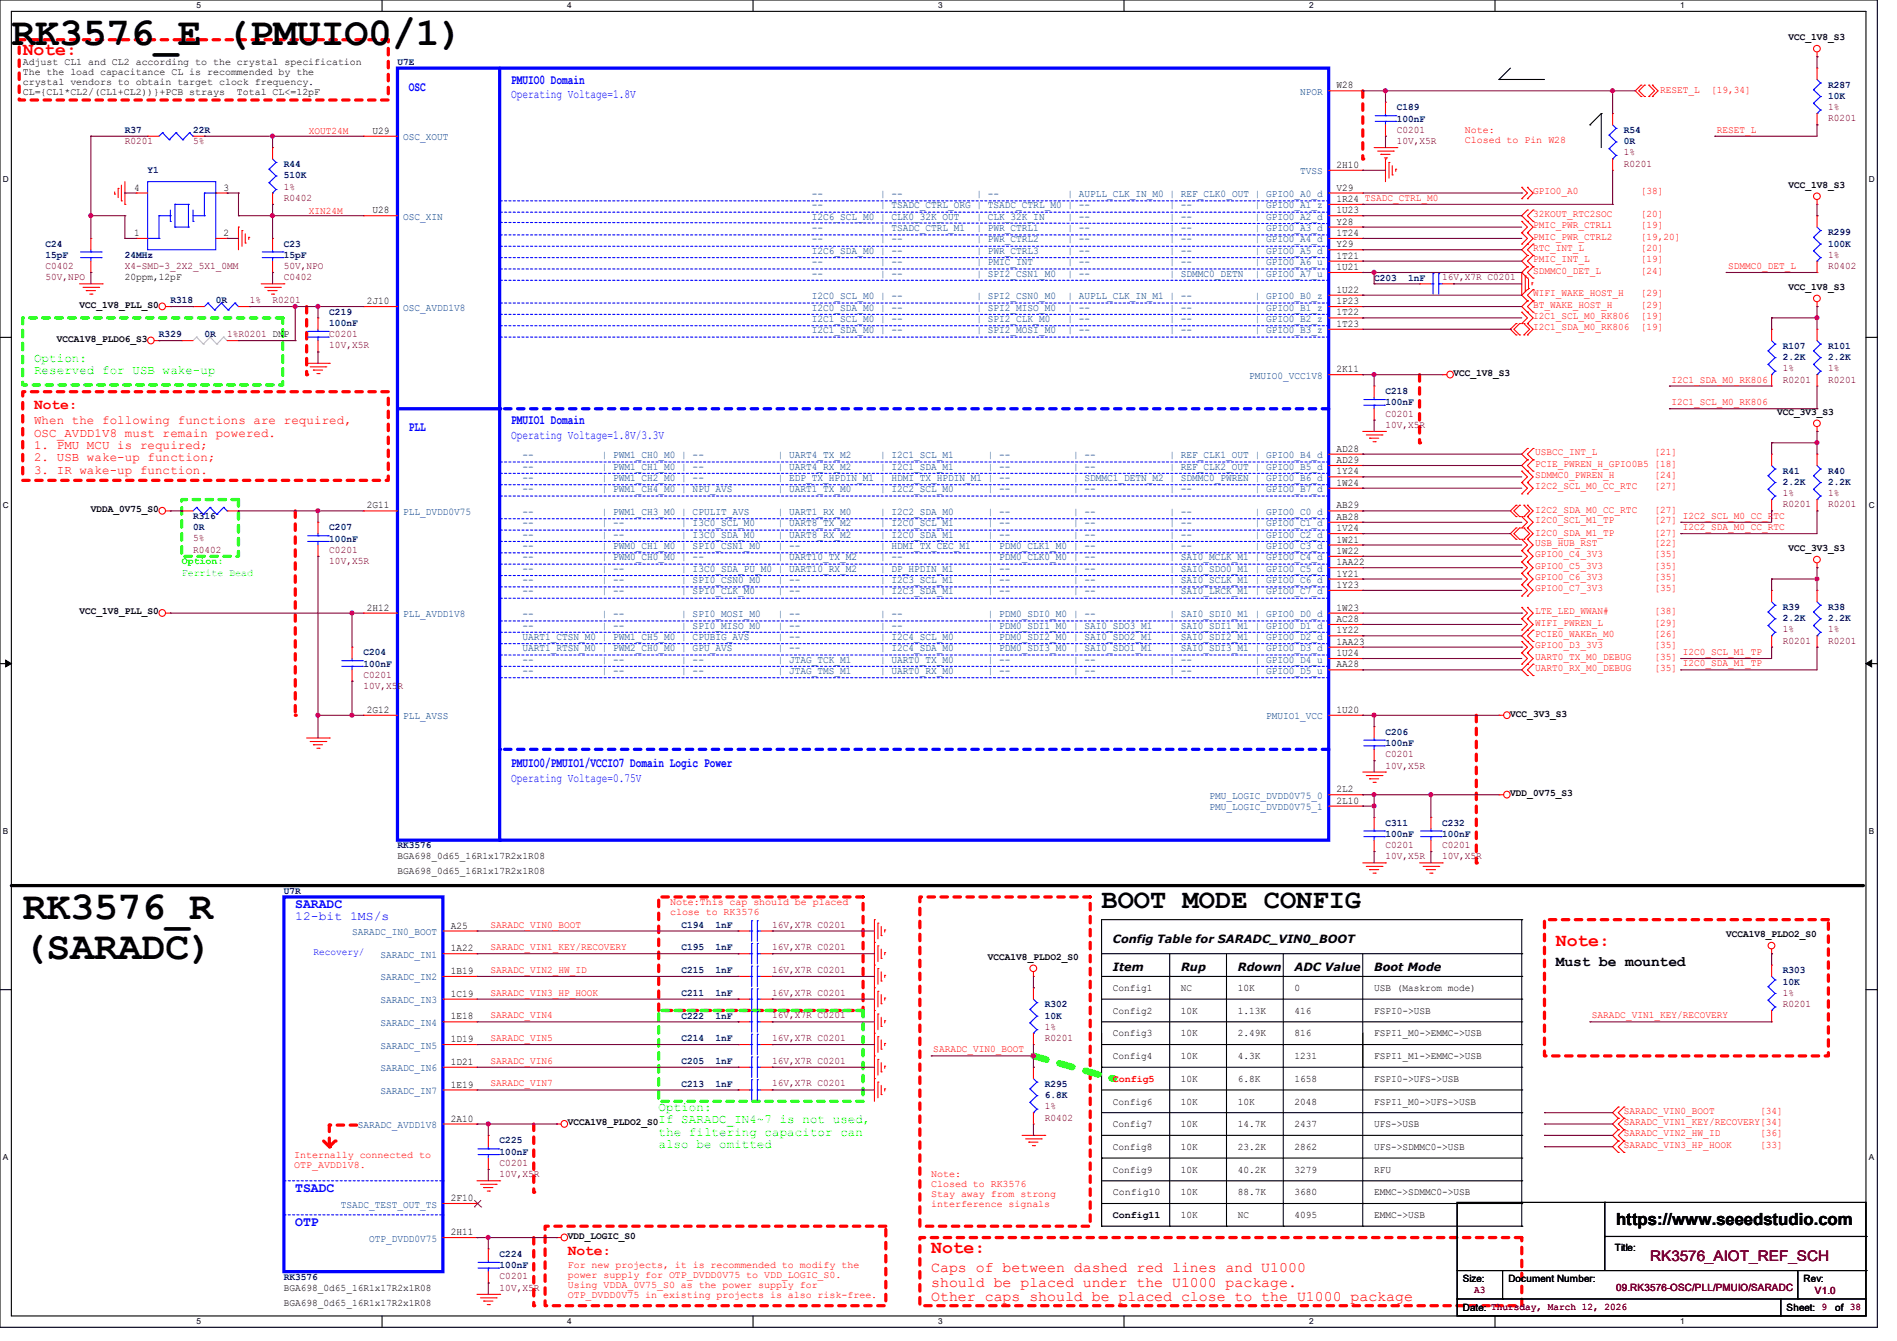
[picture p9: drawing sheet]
<svg xmlns="http://www.w3.org/2000/svg" width="297mm" height="210mm" viewBox="0 0 297 210" stroke-linecap="round" stroke-linejoin="round" font-family="sans-serif">
<defs><g id="words">
<g font-size="6.2">
<text x="1.8" y="7">RK3576_E (PMUIO0/1)</text>
<text x="3.6" y="143.9">RK3576_R</text>
<text x="3.6" y="150.1">(SARADC)</text>
</g>
<text font-size="4.2" x="172.5" y="142.2">BOOT MODE CONFIG</text>
<g font-size="2.8" fill="#f00">
<text x="3.6" y="8.6">Note:</text>
<text x="243.6" y="148.2">Note:</text>
<text x="145.8" y="196.2">Note:</text>
</g>
<text font-size="2.6" x="253" y="191.8">https://www.seeedstudio.com</text>
<g font-size="2.3" fill="#f00">
<text x="5.3" y="64.1">Note:</text>
<text x="88.9" y="196.6">Note:</text>
<text x="145.8" y="199.2">Caps of between dashed red lines and U1000</text>
<text x="145.8" y="201.5">should be placed under the U1000 package.</text>
<text x="145.8" y="203.8">Other caps should be placed close to the U1000 package</text>
</g>
<text font-size="2.3" x="243.6" y="151.2">Must be mounted</text>
<text font-size="2.3" fill="#800000" x="258.3" y="197.5">RK3576_AIOT_REF_SCH</text>
<g font-size="2.1" fill="#00f">
<text x="64" y="14.2">OSC</text>
<text x="80" y="13.1">PMUIO0 Domain</text>
<text x="64" y="67.5">PLL</text>
<text x="80" y="66.5">PMUIO1 Domain</text>
<text x="80" y="120.1">PMUIO0/PMUIO1/VCCIO7 Domain Logic Power</text>
<text x="46.2" y="142.2">SARADC</text>
<text x="46.2" y="186.6">TSADC</text>
<text x="46.2" y="192">OTP</text>
</g>
<g font-size="1.9" fill="#00f">
<text x="80" y="15.4">Operating Voltage=1.8V</text>
<text x="80" y="68.8">Operating Voltage=1.8V/3.3V</text>
<text x="80" y="122.4">Operating Voltage=0.75V</text>
<text x="46.2" y="144.1">12-bit 1MS/s</text>
</g>
<g font-size="1.9" fill="#0f0">
<text x="5.3" y="56.6">Option:</text>
<text x="5.3" y="58.6">Reserved for USB wake-up</text>
<text x="103.1" y="174">Option:</text>
<text x="103.1" y="175.9">If SARADC_IN4~7 is not used,</text>
<text x="103.1" y="177.9">the filtering capacitor can</text>
<text x="103.1" y="179.8">also be omitted</text>
</g>
<g font-size="1.9" fill="#f00">
<text x="5.3" y="66.4">When the following functions are required,</text>
<text x="5.3" y="68.4">OSC_AVDD1V8 must remain powered.</text>
<text x="5.3" y="70.3">1. PMU MCU is required;</text>
<text x="5.3" y="72.3">2. USB wake-up function;</text>
<text x="5.3" y="74.2">3. IR wake-up function.</text>
</g>
<g font-size="1.8">
<text x="174.2" y="147.6">Config Table for SARADC_VIN0_BOOT</text>
<text x="174.2" y="152.1">Item</text>
<text x="184.9" y="152.1">Rup</text>
<text x="193.8" y="152.1">Rdown</text>
<text x="202.7" y="152.1">ADC Value</text>
<text x="215.1" y="152.1">Boot Mode</text>
</g>
<g font-size="1.6">
<text x="3.6" y="10.1">Adjust CL1 and CL2 according to the crystal specification</text>
<text x="3.6" y="11.7">The the load capacitance CL is recommended by the</text>
<text x="280" y="6.3">VCC_1V8_S3</text>
<text x="3.6" y="13.2">crystal vendors to obtain target clock frequency.</text>
<text x="3.6" y="14.8">CL={CL1*CL2/(CL1+CL2))}+PCB strays</text>
<text x="37.1" y="14.8">Total CL&lt;=12pF</text>
<text x="209.2" y="13.8">W28</text>
<text x="58.3" y="21">U29</text>
<text x="21" y="29.8">4</text>
<text x="35" y="29.8">3</text>
<text x="209.2" y="26.3">2H10</text>
<text x="209.2" y="29.8">V29</text>
<text x="280" y="29.4">VCC_1V8_S3</text>
<text x="58.3" y="33.4">U28</text>
<text x="209.2" y="31.6">1R24 TSADC_CTRL_M0</text>
<text x="209.2" y="33.4">1U23</text>
<text x="209.2" y="35.2">Y28</text>
<text x="21" y="37">1</text>
<text x="35" y="37">2</text>
<text x="209.2" y="37">1T24</text>
<text x="209.2" y="38.7">Y29</text>
<text x="209.2" y="40.5">1T21</text>
<text x="19.6" y="43.9">20ppm,12pF</text>
<text x="57.4" y="47.6">2J10</text>
<text x="209.2" y="42.3">1U21</text>
<text x="209.2" y="45.8">1U22</text>
<text x="209.2" y="47.6">1P23</text>
<text x="280" y="45.4">VCC_1V8_S3</text>
<text x="8.9" y="53.6">VCCA1V8_PLDO6_S3</text>
<text x="12.4" y="48.2">VCC_1V8_PLL_S0</text>
<text x="209.2" y="49.4">1T22</text>
<text x="209.2" y="51.2">1T23</text>
<text x="209.2" y="58.3">2K11</text>
<text x="227.6" y="58.9">VCC_1V8_S3</text>
<text x="278.2" y="64.9">VCC_3V3_S3</text>
<text x="209.2" y="70.7">AD28</text>
<text x="209.2" y="72.5">AD29</text>
<text x="209.2" y="74.3">1Y24</text>
<text x="209.2" y="76.1">1W24</text>
<text x="14.2" y="80.2">VDDA_0V75_S0</text>
<text x="57.4" y="79.6">2G11</text>
<text x="209.2" y="79.6">AB29</text>
<text x="209.2" y="81.4">AB28</text>
<text x="209.2" y="83.2">1V24</text>
<text x="209.2" y="85">1W21</text>
<text x="209.2" y="86.7">1W22</text>
<text x="209.2" y="88.5">1AA22</text>
<text x="280" y="86.3">VCC_3V3_S3</text>
<text x="57.4" y="95.6">2H12</text>
<text x="209.2" y="90.3">1Y21</text>
<text x="209.2" y="92.1">1Y23</text>
<text x="209.2" y="95.6">1W23</text>
<text x="12.4" y="96.2">VCC_1V8_PLL_S0</text>
<text x="209.2" y="97.4">AC28</text>
<text x="209.2" y="99.2">1Y22</text>
<text x="209.2" y="101">1AA23</text>
<text x="209.2" y="102.7">1U24</text>
<text x="209.2" y="104.5">AA28</text>
<text x="57.4" y="111.6">2G12</text>
<text x="209.2" y="111.6">1U20</text>
<text x="236.5" y="112.2">VCC_3V3_S3</text>
<text x="209.2" y="124.1">2L2</text>
<text x="209.2" y="125.9">2L10</text>
<text x="236.5" y="124.7">VDD_0V75_S3</text>
<text x="62.2" y="134.6">BGA698_0d65_16R1x17R2x1R08</text>
<text x="62.2" y="136.9">BGA698_0d65_16R1x17R2x1R08</text>
<text x="70.6" y="145.4">A25</text>
<text x="70.6" y="149">1A22</text>
<text x="270.2" y="146.7">VCCA1V8_PLDO2_S0</text>
<text x="70.6" y="152.5">1B19</text>
<text x="154.7" y="150.3">VCCA1V8_PLDO2_S0</text>
<text x="174.2" y="155.2">Config1</text>
<text x="184.9" y="155.2">NC</text>
<text x="193.8" y="155.2">10K</text>
<text x="202.7" y="155.2">0</text>
<text x="215.1" y="155.2">USB (Maskrom mode)</text>
<text x="70.6" y="156.1">1C19</text>
<text x="70.6" y="159.6">1E18</text>
<text x="174.2" y="158.7">Config2</text>
<text x="184.9" y="158.7">10K</text>
<text x="193.8" y="158.7">1.13K</text>
<text x="202.7" y="158.7">416</text>
<text x="215.1" y="158.7">FSPI0-&gt;USB</text>
<text x="70.6" y="163.2">1D19</text>
<text x="70.6" y="166.8">1D21</text>
<text x="174.2" y="162.3">Config3</text>
<text x="174.2" y="165.9">Config4</text>
<text x="184.9" y="165.9">10K</text>
<text x="184.9" y="162.3">10K</text>
<text x="193.8" y="162.3">2.49K</text>
<text x="193.8" y="165.9">4.3K</text>
<text x="202.7" y="165.9">1231</text>
<text x="202.7" y="162.3">816</text>
<text x="215.1" y="162.3">FSPI1_M0-&gt;EMMC-&gt;USB</text>
<text x="215.1" y="165.9">FSPI1_M1-&gt;EMMC-&gt;USB</text>
<text x="70.6" y="170.3">1E19</text>
<text x="174.2" y="173">Config6</text>
<text x="184.9" y="173">10K</text>
<text x="184.9" y="169.4">10K</text>
<text x="193.8" y="169.4">6.8K</text>
<text x="193.8" y="173">10K</text>
<text x="202.7" y="169.4">1658</text>
<text x="202.7" y="173">2048</text>
<text x="215.1" y="173">FSPI1_M0-&gt;UFS-&gt;USB</text>
<text x="215.1" y="169.4">FSPI0-&gt;UFS-&gt;USB</text>
<text x="70.6" y="175.6">2A10</text>
<text x="88.9" y="176.2">VCCA1V8_PLDO2_S0</text>
<text x="174.2" y="176.5">Config7</text>
<text x="184.9" y="176.5">10K</text>
<text x="193.8" y="176.5">14.7K</text>
<text x="202.7" y="176.5">2437</text>
<text x="215.1" y="176.5">UFS-&gt;USB</text>
<text x="174.2" y="183.6">Config9</text>
<text x="174.2" y="180.1">Config8</text>
<text x="184.9" y="183.6">10K</text>
<text x="184.9" y="180.1">10K</text>
<text x="193.8" y="183.6">40.2K</text>
<text x="193.8" y="180.1">23.2K</text>
<text x="202.7" y="183.6">3279</text>
<text x="202.7" y="180.1">2862</text>
<text x="215.1" y="180.1">UFS-&gt;SDMMC0-&gt;USB</text>
<text x="215.1" y="183.6">RFU</text>
<text x="70.6" y="188.1">2F10</text>
<text x="174.2" y="190.8">Config11</text>
<text x="174.2" y="187.2">Config10</text>
<text x="184.9" y="190.8">10K</text>
<text x="184.9" y="187.2">10K</text>
<text x="193.8" y="187.2">88.7K</text>
<text x="193.8" y="190.8">NC</text>
<text x="202.7" y="187.2">3680</text>
<text x="202.7" y="190.8">4095</text>
<text x="215.1" y="187.2">EMMC-&gt;SDMMC0-&gt;USB</text>
<text x="215.1" y="190.8">EMMC-&gt;USB</text>
<text x="70.6" y="193.4">2H11</text>
<text x="88.9" y="194">VDD_LOGIC_S0</text>
<text x="252.8" y="196">Title:</text>
<text x="44.4" y="202.1">BGA698_0d65_16R1x17R2x1R08</text>
<text x="229" y="200.7">Size:</text>
<text x="236.1" y="200.7">Document Number:</text>
<text x="282.4" y="200.7">Rev:</text>
<text x="44.4" y="204.5">BGA698_0d65_16R1x17R2x1R08</text>
<text x="229" y="205.4">Date: Thursday, March 12, 2026</text>
<text x="279.7" y="205.4">Sheet: 9</text>
<text x="287.3" y="205.4">of 38</text>
</g>
<g font-size="1.6" fill="#000080">
<text x="62.2" y="10.2">U7E</text>
<text x="218.7" y="17.3">C189</text>
<text x="286.2" y="13.7">R287</text>
<text x="286.2" y="15.5">10K</text>
<text x="19.6" y="20.8">R37</text>
<text x="30.2" y="20.8">22R</text>
<text x="218.7" y="19.1">100nF</text>
<text x="254.2" y="20.8">R54</text>
<text x="254.2" y="22.6">0R</text>
<text x="23.1" y="27.1">Y1</text>
<text x="44.4" y="26.2">R44</text>
<text x="44.4" y="27.9">510K</text>
<text x="7.1" y="38.6">C24</text>
<text x="7.1" y="40.4">15pF</text>
<text x="19.6" y="40.4">24MHz</text>
<text x="44.4" y="38.6">C23</text>
<text x="44.4" y="40.4">15pF</text>
<text x="286.2" y="36.8">R299</text>
<text x="286.2" y="38.6">100K</text>
<text x="26.7" y="47.5">R318</text>
<text x="33.8" y="47.5">0R</text>
<text x="215.1" y="43.9">C203</text>
<text x="220.5" y="43.9">1nF</text>
<text x="24.9" y="52.8">R329</text>
<text x="32" y="52.8">0R</text>
<text x="51.6" y="49.3">C219</text>
<text x="51.6" y="51.1">100nF</text>
<text x="279.1" y="54.6">R107</text>
<text x="279.1" y="56.4">2.2K</text>
<text x="286.2" y="54.6">R101</text>
<text x="286.2" y="56.4">2.2K</text>
<text x="216.9" y="61.7">C218</text>
<text x="216.9" y="63.5">100nF</text>
<text x="279.1" y="74.2">R41</text>
<text x="279.1" y="75.9">2.2K</text>
<text x="286.2" y="74.2">R40</text>
<text x="286.2" y="75.9">2.2K</text>
<text x="30.2" y="81.3">R316</text>
<text x="30.2" y="83.1">0R</text>
<text x="51.6" y="83.1">C207</text>
<text x="51.6" y="84.8">100nF</text>
<text x="279.1" y="95.5">R39</text>
<text x="286.2" y="95.5">R38</text>
<text x="279.1" y="97.3">2.2K</text>
<text x="286.2" y="97.3">2.2K</text>
<text x="56.9" y="102.6">C204</text>
<text x="56.9" y="104.4">100nF</text>
<text x="216.9" y="115.1">C206</text>
<text x="216.9" y="116.8">100nF</text>
<text x="216.9" y="129.3">C311</text>
<text x="216.9" y="131.1">100nF</text>
<text x="225.8" y="129.3">C232</text>
<text x="225.8" y="131.1">100nF</text>
<text x="62.2" y="132.8">RK3576</text>
<text x="44.4" y="140">U7R</text>
<text x="106.7" y="148.8">C195</text>
<text x="106.7" y="145.3">C194</text>
<text x="112" y="148.8">1nF</text>
<text x="112" y="145.3">1nF</text>
<text x="106.7" y="156">C211</text>
<text x="106.7" y="152.4">C215</text>
<text x="112" y="156">1nF</text>
<text x="112" y="152.4">1nF</text>
<text x="279.1" y="152.4">R303</text>
<text x="279.1" y="154.2">10K</text>
<text x="106.7" y="159.5">C222</text>
<text x="112" y="159.5">1nF</text>
<text x="163.6" y="157.7">R302</text>
<text x="163.6" y="159.5">10K</text>
<text x="106.7" y="163.1">C214</text>
<text x="106.7" y="166.6">C205</text>
<text x="112" y="163.1">1nF</text>
<text x="112" y="166.6">1nF</text>
<text x="106.7" y="170.2">C213</text>
<text x="112" y="170.2">1nF</text>
<text x="163.6" y="170.2">R295</text>
<text x="163.6" y="172">6.8K</text>
<text x="78.2" y="179.1">C225</text>
<text x="78.2" y="180.8">100nF</text>
<text x="78.2" y="196.9">C224</text>
<text x="44.4" y="200.4">RK3576</text>
<text x="78.2" y="198.6">100nF</text>
</g>
<g font-size="1.6" fill="#004080">
<text x="203.6" y="14.9">NPOR</text>
<text x="63.1" y="22">OSC_XOUT</text>
<text x="203.6" y="27.3">TVSS</text>
<text x="63.1" y="34.4">OSC_XIN</text>
<text x="127.1" y="30.9">--</text>
<text x="127.1" y="32.6">--</text>
<text x="127.1" y="34.4">I2C6_SCL_M0 | CLK0_32K_OUT</text>
<text x="137.8" y="30.9">| --</text>
<text x="137.8" y="32.6">| TSADC_CTRL_ORG | TSADC_CTRL_M0 | --</text>
<text x="152.9" y="30.9">| --</text>
<text x="152.9" y="34.4">| CLK_32K_IN</text>
<text x="167.1" y="30.9">| AUPLL_CLK_IN_M0 | REF_CLK0_OUT | GPIO0_A0_d</text>
<text x="167.1" y="34.4">| --</text>
<text x="183.1" y="32.6">| --</text>
<text x="183.1" y="34.4">| --</text>
<text x="196.4" y="32.6">| GPIO0_A1_z</text>
<text x="196.4" y="34.4">| GPIO0_A2_d</text>
<text x="127.1" y="36.2">--</text>
<text x="127.1" y="38">--</text>
<text x="127.1" y="39.8">I2C6_SDA_M0 | --</text>
<text x="127.1" y="41.5">--</text>
<text x="137.8" y="36.2">| TSADC_CTRL_M1</text>
<text x="137.8" y="38">| --</text>
<text x="137.8" y="41.5">| --</text>
<text x="152.9" y="36.2">| PWR_CTRL1</text>
<text x="152.9" y="38">| PWR_CTRL2</text>
<text x="152.9" y="39.8">| PWR_CTRL3</text>
<text x="152.9" y="41.5">| PMIC_INT</text>
<text x="167.1" y="36.2">| --</text>
<text x="167.1" y="38">| --</text>
<text x="167.1" y="39.8">| --</text>
<text x="167.1" y="41.5">| --</text>
<text x="183.1" y="36.2">| --</text>
<text x="183.1" y="38">| --</text>
<text x="183.1" y="39.8">| --</text>
<text x="183.1" y="41.5">| --</text>
<text x="196.4" y="36.2">| GPIO0_A3_d</text>
<text x="196.4" y="38">| GPIO0_A4_d</text>
<text x="196.4" y="39.8">| GPIO0_A5_d</text>
<text x="196.4" y="41.5">| GPIO0_A6_u</text>
<text x="127.1" y="43.3">--</text>
<text x="127.1" y="46.9">I2C0_SCL_M0 | --</text>
<text x="137.8" y="43.3">| --</text>
<text x="152.9" y="43.3">| SPI2_CSN1_M0</text>
<text x="152.9" y="46.9">| SPI2_CSN0_M0</text>
<text x="167.1" y="43.3">| --</text>
<text x="167.1" y="46.9">| AUPLL_CLK_IN_M1 | --</text>
<text x="183.1" y="43.3">| SDMMC0_DETN</text>
<text x="196.4" y="43.3">| GPIO0_A7_u</text>
<text x="196.4" y="46.9">| GPIO0_B0_z</text>
<text x="63.1" y="48.6">OSC_AVDD1V8</text>
<text x="127.1" y="48.6">I2C0_SDA_M0 | --</text>
<text x="127.1" y="50.4">I2C1_SCL_M0 | --</text>
<text x="127.1" y="52.2">I2C1_SDA_M0 | --</text>
<text x="152.9" y="48.6">| SPI2_MISO_M0</text>
<text x="152.9" y="50.4">| SPI2_CLK_M0</text>
<text x="152.9" y="52.2">| SPI2_MOSI_M0</text>
<text x="167.1" y="48.6">| --</text>
<text x="167.1" y="50.4">| --</text>
<text x="167.1" y="52.2">| --</text>
<text x="183.1" y="48.6">| --</text>
<text x="183.1" y="50.4">| --</text>
<text x="183.1" y="52.2">| --</text>
<text x="196.4" y="48.6">| GPIO0_B1_z</text>
<text x="196.4" y="50.4">| GPIO0_B2_z</text>
<text x="196.4" y="52.2">| GPIO0_B3_z</text>
<text x="195.6" y="59.3">PMUIO0_VCC1V8</text>
<text x="81.8" y="71.8">--</text>
<text x="94.2" y="71.8">| PWM1_CH0_M0 | --</text>
<text x="121.8" y="71.8">| UART4_TX_M2</text>
<text x="137.8" y="71.8">| I2C1_SCL_M1</text>
<text x="154.7" y="71.8">| --</text>
<text x="168" y="71.8">| --</text>
<text x="183.1" y="71.8">| REF_CLK1_OUT | GPIO0_B4_d</text>
<text x="81.8" y="73.5">--</text>
<text x="81.8" y="75.3">--</text>
<text x="81.8" y="77.1">--</text>
<text x="94.2" y="73.5">| PWM1_CH1_M0 | --</text>
<text x="94.2" y="75.3">| PWM1_CH2_M0 | --</text>
<text x="94.2" y="77.1">| PWM1_CH4_M0 | NPU_AVS</text>
<text x="121.8" y="73.5">| UART4_RX_M2</text>
<text x="121.8" y="75.3">| EDP_TX_HPDIN_M1 | HDMI_TX_HPDIN_M1 | --</text>
<text x="121.8" y="77.1">| UART1_TX_M0</text>
<text x="137.8" y="73.5">| I2C1_SDA_M1</text>
<text x="137.8" y="77.1">| I2C2_SCL_M0</text>
<text x="154.7" y="73.5">| --</text>
<text x="154.7" y="77.1">| --</text>
<text x="168" y="73.5">| --</text>
<text x="168" y="75.3">| SDMMC1_DETN_M2 | SDMMC0_PWREN | GPIO0_B6_d</text>
<text x="168" y="77.1">| --</text>
<text x="183.1" y="73.5">| REF_CLK2_OUT | GPIO0_B5_d</text>
<text x="183.1" y="77.1">| --</text>
<text x="196.4" y="77.1">| GPIO0_B7_d</text>
<text x="63.1" y="80.6">PLL_DVDD0V75</text>
<text x="81.8" y="80.6">--</text>
<text x="81.8" y="82.4">--</text>
<text x="94.2" y="80.6">| PWM1_CH3_M0 | CPULIT_AVS</text>
<text x="94.2" y="82.4">| --</text>
<text x="106.7" y="82.4">| I3C0_SCL_M0</text>
<text x="121.8" y="80.6">| UART1_RX_M0</text>
<text x="121.8" y="82.4">| UART8_TX_M2</text>
<text x="137.8" y="80.6">| I2C2_SDA_M0</text>
<text x="137.8" y="82.4">| I2C0_SCL_M1</text>
<text x="154.7" y="80.6">| --</text>
<text x="154.7" y="82.4">| --</text>
<text x="168" y="80.6">| --</text>
<text x="168" y="82.4">| --</text>
<text x="183.1" y="80.6">| --</text>
<text x="183.1" y="82.4">| --</text>
<text x="196.4" y="80.6">| GPIO0_C0_d</text>
<text x="196.4" y="82.4">| GPIO0_C1_d</text>
<text x="81.8" y="84.2">--</text>
<text x="81.8" y="86">--</text>
<text x="81.8" y="87.8">--</text>
<text x="81.8" y="89.5">--</text>
<text x="94.2" y="84.2">| --</text>
<text x="94.2" y="86">| PWM0_CH1_M0 | SPI0_CSN1_M0</text>
<text x="94.2" y="87.8">| PWM0_CH0_M0 | --</text>
<text x="94.2" y="89.5">| --</text>
<text x="106.7" y="84.2">| I3C0_SDA_M0</text>
<text x="106.7" y="89.5">| I3C0_SDA_PU_M0 | UART10_RX_M2</text>
<text x="121.8" y="84.2">| UART8_RX_M2</text>
<text x="121.8" y="86">| --</text>
<text x="121.8" y="87.8">| UART10_TX_M2</text>
<text x="137.8" y="84.2">| I2C0_SDA_M1</text>
<text x="137.8" y="86">| HDMI_TX_CEC_M1</text>
<text x="137.8" y="87.8">| --</text>
<text x="137.8" y="89.5">| DP_HPDIN_M1</text>
<text x="154.7" y="84.2">| --</text>
<text x="154.7" y="86">| PDM0_CLK1_M0 | --</text>
<text x="154.7" y="87.8">| PDM0_CLK0_M0 | --</text>
<text x="154.7" y="89.5">| --</text>
<text x="168" y="84.2">| --</text>
<text x="168" y="89.5">| --</text>
<text x="183.1" y="84.2">| --</text>
<text x="183.1" y="86">| --</text>
<text x="183.1" y="87.8">| SAI0_MCLK_M1 | GPIO0_C4_d</text>
<text x="183.1" y="89.5">| SAI0_SDO0_M1 | GPIO0_C5_d</text>
<text x="196.4" y="84.2">| GPIO0_C2_d</text>
<text x="196.4" y="86">| GPIO0_C3_d</text>
<text x="81.8" y="91.3">--</text>
<text x="81.8" y="93.1">--</text>
<text x="94.2" y="91.3">| --</text>
<text x="94.2" y="93.1">| --</text>
<text x="106.7" y="91.3">| SPI0_CSN0_M0</text>
<text x="106.7" y="93.1">| SPI0_CLK_M0</text>
<text x="121.8" y="91.3">| --</text>
<text x="121.8" y="93.1">| --</text>
<text x="137.8" y="91.3">| I2C3_SCL_M1</text>
<text x="137.8" y="93.1">| I2C3_SDA_M1</text>
<text x="154.7" y="91.3">| --</text>
<text x="154.7" y="93.1">| --</text>
<text x="168" y="91.3">| --</text>
<text x="168" y="93.1">| --</text>
<text x="183.1" y="91.3">| SAI0_SCLK_M1 | GPIO0_C6_d</text>
<text x="183.1" y="93.1">| SAI0_LRCK_M1 | GPIO0_C7_d</text>
<text x="63.1" y="96.6">PLL_AVDD1V8</text>
<text x="81.8" y="96.6">--</text>
<text x="81.8" y="98.4">--</text>
<text x="81.8" y="100.2">UART1_CTSN_M0 | PWM1_CH5_M0 | CPUBIG_AVS</text>
<text x="81.8" y="102">UART1_RTSN_M0 | PWM2_CH0_M0 | GPU_AVS</text>
<text x="94.2" y="96.6">| --</text>
<text x="94.2" y="98.4">| --</text>
<text x="106.7" y="96.6">| SPI0_MOSI_M0</text>
<text x="106.7" y="98.4">| SPI0_MISO_M0</text>
<text x="121.8" y="96.6">| --</text>
<text x="121.8" y="98.4">| --</text>
<text x="121.8" y="100.2">| --</text>
<text x="121.8" y="102">| --</text>
<text x="137.8" y="96.6">| --</text>
<text x="137.8" y="98.4">| --</text>
<text x="137.8" y="100.2">| I2C4_SCL_M0</text>
<text x="137.8" y="102">| I2C4_SDA_M0</text>
<text x="154.7" y="96.6">| PDM0_SDI0_M0 | --</text>
<text x="154.7" y="98.4">| PDM0_SDI1_M0 | SAI0_SDO3_M1</text>
<text x="154.7" y="100.2">| PDM0_SDI2_M0 | SAI0_SDO2_M1</text>
<text x="154.7" y="102">| PDM0_SDI3_M0 | SAI0_SDO1_M1</text>
<text x="183.1" y="96.6">| SAI0_SDI0_M1 | GPIO0_D0_d</text>
<text x="183.1" y="98.4">| SAI0_SDI1_M1 | GPIO0_D1_d</text>
<text x="183.1" y="100.2">| SAI0_SDI2_M1 | GPIO0_D2_d</text>
<text x="183.1" y="102">| SAI0_SDI3_M1 | GPIO0_D3_d</text>
<text x="81.8" y="103.8">--</text>
<text x="81.8" y="105.5">--</text>
<text x="94.2" y="103.8">| --</text>
<text x="94.2" y="105.5">| --</text>
<text x="106.7" y="103.8">| --</text>
<text x="106.7" y="105.5">| --</text>
<text x="121.8" y="103.8">| JTAG_TCK_M1</text>
<text x="121.8" y="105.5">| JTAG_TMS_M1</text>
<text x="137.8" y="103.8">| UART0_TX_M0</text>
<text x="137.8" y="105.5">| UART0_RX_M0</text>
<text x="154.7" y="103.8">| --</text>
<text x="154.7" y="105.5">| --</text>
<text x="168" y="103.8">| --</text>
<text x="168" y="105.5">| --</text>
<text x="183.1" y="103.8">| --</text>
<text x="183.1" y="105.5">| --</text>
<text x="196.4" y="103.8">| GPIO0_D4_u</text>
<text x="196.4" y="105.5">| GPIO0_D5_u</text>
<text x="63.1" y="112.6">PLL_AVSS</text>
<text x="198.2" y="112.6">PMUIO1_VCC</text>
<text x="189.3" y="125.1">PMU_LOGIC_DVDD0V75_0</text>
<text x="189.3" y="126.9">PMU_LOGIC_DVDD0V75_1</text>
<text x="55.1" y="146.4">SARADC_IN0_BOOT</text>
<text x="59.6" y="150">SARADC_IN1</text>
<text x="59.6" y="153.5">SARADC_IN2</text>
<text x="59.6" y="157.1">SARADC_IN3</text>
<text x="59.6" y="160.7">SARADC_IN4</text>
<text x="59.6" y="164.2">SARADC_IN5</text>
<text x="59.6" y="167.8">SARADC_IN6</text>
<text x="59.6" y="171.3">SARADC_IN7</text>
<text x="56" y="176.7">SARADC_AVDD1V8</text>
<text x="53.3" y="189.1">TSADC_TEST_OUT_TS</text>
<text x="57.8" y="194.4">OTP_DVDD0V75</text>
</g>
<g font-size="1.6" fill="#f00">
<text x="259.9" y="14.6">RESET_L</text>
<text x="267.9" y="14.6">[19,34]</text>
<text x="48.3" y="21">XOUT24M</text>
<text x="229.4" y="20.8">Note:</text>
<text x="229.4" y="22.4">Closed to Pin W28</text>
<text x="268.8" y="20.8">RESET_L</text>
<text x="48.3" y="33.4">XIN24M</text>
<text x="240" y="35.7">PMIC_PWR_CTRL1</text>
<text x="240" y="34">32KOUT_RTC2SOC</text>
<text x="240" y="30.4">GPIO0_A0</text>
<text x="256.9" y="35.7">[19]</text>
<text x="256.9" y="34">[20]</text>
<text x="256.9" y="30.4">[38]</text>
<text x="240" y="37.5">PMIC_PWR_CTRL2</text>
<text x="240" y="41.1">PMIC_INT_L</text>
<text x="240" y="39.3">RTC_INT_L</text>
<text x="256.9" y="37.5">[19,20]</text>
<text x="256.9" y="41.1">[19]</text>
<text x="256.9" y="39.3">[20]</text>
<text x="240" y="46.4">WIFI_WAKE_HOST_H</text>
<text x="240" y="42.8">SDMMC0_DET_L</text>
<text x="256.9" y="46.4">[29]</text>
<text x="256.9" y="42.8">[24]</text>
<text x="270.6" y="42.1">SDMMC0_DET_L</text>
<text x="240" y="48.2">BT_WAKE_HOST_H</text>
<text x="240" y="50">I2C1_SCL_M0_RK806</text>
<text x="240" y="51.7">I2C1_SDA_M0_RK806</text>
<text x="256.9" y="48.2">[29]</text>
<text x="256.9" y="50">[19]</text>
<text x="256.9" y="51.7">[19]</text>
<text x="261.7" y="59.9">I2C1_SDA_M0_RK806</text>
<text x="261.7" y="63.5">I2C1_SCL_M0_RK806</text>
<text x="240.4" y="71.3">USBCC_INT_L</text>
<text x="259" y="71.3">[21]</text>
<text x="240.4" y="74.8">SDMMC0_PWREN_H</text>
<text x="240.4" y="76.6">I2C2_SCL_M0_CC_RTC</text>
<text x="240.4" y="73.1">PCIE_PWREN_H_GPIO0B5 [18]</text>
<text x="259" y="74.8">[24]</text>
<text x="259" y="76.6">[27]</text>
<text x="240.4" y="82">I2C0_SCL_M1_TP</text>
<text x="240.4" y="83.9">I2C0_SDA_M1_TP</text>
<text x="240.4" y="80.3">I2C2_SDA_M0_CC_RTC</text>
<text x="259" y="82">[27]</text>
<text x="259" y="83.9">[27]</text>
<text x="259" y="80.3">[27]</text>
<text x="263.5" y="81.2">I2C2_SCL_M0_CC_RTC</text>
<text x="263.5" y="83">I2C2_SDA_M0_CC_RTC</text>
<text x="240.4" y="85.5">USB_HUB_RST</text>
<text x="240.4" y="87.3">GPIO0_C4_3V3</text>
<text x="240.4" y="89.1">GPIO0_C5_3V3</text>
<text x="259" y="85.5">[22]</text>
<text x="259" y="87.3">[35]</text>
<text x="259" y="89.1">[35]</text>
<text x="240.4" y="90.8">GPIO0_C6_3V3</text>
<text x="240.4" y="92.6">GPIO0_C7_3V3</text>
<text x="259" y="90.8">[35]</text>
<text x="259" y="92.6">[35]</text>
<text x="240.4" y="99.7">PCIE0_WAKEn_M0</text>
<text x="240.4" y="98">WIFI_PWREN_L</text>
<text x="240.4" y="101.5">GPIO0_D3_3V3</text>
<text x="240.4" y="96.2">LTE_LED_WWAN#</text>
<text x="259" y="99.7">[26]</text>
<text x="259" y="98">[29]</text>
<text x="259" y="101.5">[35]</text>
<text x="259" y="96.2">[38]</text>
<text x="240.4" y="105.1">UART0_RX_M0_DEBUG</text>
<text x="240.4" y="103.3">UART0_TX_M0_DEBUG</text>
<text x="259" y="105.1">[35]</text>
<text x="259" y="103.3">[35]</text>
<text x="263.5" y="102.6">I2C0_SCL_M1_TP</text>
<text x="263.5" y="104.4">I2C0_SDA_M1_TP</text>
<text x="104.9" y="141.7">Note:This cap should be placed</text>
<text x="104.9" y="143.3">close to RK3576</text>
<text x="76.8" y="145.2">SARADC_VIN0_BOOT</text>
<text x="76.8" y="148.8">SARADC_VIN1_KEY/RECOVERY</text>
<text x="76.8" y="152.4">SARADC_VIN2_HW_ID</text>
<text x="76.8" y="155.9">SARADC_VIN3_HP_HOOK</text>
<text x="76.8" y="159.5">SARADC_VIN4</text>
<text x="249.2" y="159.5">SARADC_VIN1_KEY/RECOVERY</text>
<text x="76.8" y="163">SARADC_VIN5</text>
<text x="76.8" y="166.6">SARADC_VIN6</text>
<text x="146.1" y="164.8">SARADC_VIN0_BOOT</text>
<text x="76.8" y="170.1">SARADC_VIN7</text>
<text x="174.2" y="169.5">Config5</text>
<text x="254.2" y="176.2">SARADC_VIN1_KEY/RECOVERY[34]</text>
<text x="254.2" y="174.4">SARADC_VIN0_BOOT</text>
<text x="254.2" y="178">SARADC_VIN2_HW_ID</text>
<text x="254.2" y="179.7">SARADC_VIN3_HP_HOOK</text>
<text x="275.6" y="174.4">[34]</text>
<text x="275.6" y="178">[36]</text>
<text x="275.6" y="179.7">[33]</text>
<text x="46.1" y="181.4">Internally connected to</text>
<text x="46.1" y="182.9">OTP_AVDD1V8.</text>
<text x="145.8" y="184.4">Note:</text>
<text x="145.8" y="185.9">Closed to RK3576</text>
<text x="145.8" y="187.5">Stay away from strong</text>
<text x="145.8" y="189.1">interference signals</text>
<text x="88.9" y="198.6">For new projects, it is recommended to modify the</text>
<text x="88.9" y="200.2">power supply for OTP_DVDD0V75 to VDD_LOGIC_S0.</text>
<text x="88.9" y="201.7">Using VDDA_0V75_S0 as the power supply for</text>
<text x="88.9" y="203.3">OTP_DVDD0V75 in existing projects is also risk-free.</text>
</g>
<g font-size="1.6" fill="#800000">
<text x="286.2" y="17.2">1%</text>
<text x="19.6" y="22.6">R0201</text>
<text x="30.2" y="22.6">5%</text>
<text x="218.7" y="20.8">C0201</text>
<text x="218.7" y="22.6">10V,X5R</text>
<text x="286.2" y="19">R0201</text>
<text x="44.4" y="29.7">1%</text>
<text x="254.2" y="24.3">1%</text>
<text x="254.2" y="26.1">R0201</text>
<text x="44.4" y="31.5">R0402</text>
<text x="286.2" y="40.3">1%</text>
<text x="7.1" y="42.1">C0402</text>
<text x="7.1" y="43.9">50V,NPO</text>
<text x="19.6" y="42.1">X4-SMD-3_2X2_5X1_0MM</text>
<text x="39.1" y="47.5">1%</text>
<text x="42.7" y="47.5">R0201</text>
<text x="44.4" y="43.9">C0402</text>
<text x="44.4" y="42.1">50V,NPO</text>
<text x="225.8" y="43.9">16V,X7R C0201</text>
<text x="286.2" y="42.1">R0402</text>
<text x="35.6" y="52.8">1%R0201 DNP</text>
<text x="51.6" y="52.8">C0201</text>
<text x="51.6" y="54.6">10V,X5R</text>
<text x="279.1" y="58.1">1%</text>
<text x="279.1" y="59.9">R0201</text>
<text x="286.2" y="58.1">1%</text>
<text x="286.2" y="59.9">R0201</text>
<text x="216.9" y="65.2">C0201</text>
<text x="216.9" y="67">10V,X5R</text>
<text x="279.1" y="77.7">1%</text>
<text x="286.2" y="77.7">1%</text>
<text x="279.1" y="79.5">R0201</text>
<text x="286.2" y="79.5">R0201</text>
<text x="30.2" y="84.8">5%</text>
<text x="30.2" y="86.6">R0402</text>
<text x="51.6" y="86.6">C0201</text>
<text x="51.6" y="88.3">10V,X5R</text>
<text x="279.1" y="99">1%</text>
<text x="279.1" y="100.8">R0201</text>
<text x="286.2" y="99">1%</text>
<text x="286.2" y="100.8">R0201</text>
<text x="56.9" y="106.1">C0201</text>
<text x="56.9" y="107.9">10V,X5R</text>
<text x="216.9" y="118.6">C0201</text>
<text x="216.9" y="120.4">10V,X5R</text>
<text x="216.9" y="132.8">C0201</text>
<text x="216.9" y="134.6">10V,X5R</text>
<text x="225.8" y="132.8">C0201</text>
<text x="225.8" y="134.6">10V,X5R</text>
<text x="120.9" y="148.8">16V,X7R C0201</text>
<text x="120.9" y="145.2">16V,X7R C0201</text>
<text x="120.9" y="155.9">16V,X7R C0201</text>
<text x="120.9" y="152.4">16V,X7R C0201</text>
<text x="279.1" y="155.9">1%</text>
<text x="120.9" y="159.5">16V,X7R C0201</text>
<text x="163.6" y="161.2">1%</text>
<text x="279.1" y="157.7">R0201</text>
<text x="120.9" y="163">16V,X7R C0201</text>
<text x="120.9" y="166.6">16V,X7R C0201</text>
<text x="163.6" y="163">R0201</text>
<text x="120.9" y="170.1">16V,X7R C0201</text>
<text x="163.6" y="173.7">1%</text>
<text x="163.6" y="175.5">R0402</text>
<text x="78.2" y="182.6">C0201</text>
<text x="78.2" y="184.4">10V,X5R</text>
<text x="78.2" y="200.4">C0201</text>
<text x="78.2" y="202.1">10V,X5R</text>
<text x="230.8" y="202.5">A3</text>
<text x="253" y="202.2">09.RK3576-OSC/PLL/PMUIO/SARADC</text>
<text x="284.2" y="202.7">V1.0</text>
</g>
<g font-size="1.6" fill="#0f0">
<text x="28.4" y="88.4">Option:</text>
<text x="28.4" y="90.1">Ferrite Bead</text>
</g>
<text font-size="1.6" fill="#00f" x="49.1" y="149.5">Recovery/</text>
<g font-size="1.3">
<text x="30.8" y="1.3">5</text>
<text x="88.8" y="1.3">4</text>
<text x="146.9" y="1.3">3</text>
<text x="205" y="1.3">2</text>
<text x="263.1" y="1.3">1</text>
<text x=".5" y="28.4">D</text>
<text x="292.6" y="28.4">D</text>
<text x=".5" y="79.5">C</text>
<text x="292.6" y="79.5">C</text>
<text x=".5" y="130.6">B</text>
<text x="292.6" y="130.6">B</text>
<text x=".5" y="181.7">A</text>
<text x="292.6" y="181.7">A</text>
<text x="30.8" y="207.4">5</text>
<text x="88.8" y="207.4">4</text>
<text x="146.9" y="207.4">3</text>
<text x="205" y="207.4">2</text>
<text x="263.1" y="207.4">1</text>
</g>
</g></defs>
<path d="M0 0h293.9v207.9h-293.9zM1.8 1.8h290.3v204.3h-290.3z" fill="none" stroke="#000" stroke-width=".17"/>
<g fill="#fff">
<path d="M30.8 .2h.7v1.4h-.7z"/>
<path d="M30.8 206.2h.7v1.4h-.7z"/>
</g>
<path d="M59.8 0v1.8M59.8 206.1v1.8" fill="none" stroke="#000" stroke-width=".17"/>
<g fill="#fff">
<path d="M88.8 .2h.7v1.4h-.7z"/>
<path d="M88.8 206.2h.7v1.4h-.7z"/>
</g>
<path d="M117.9 0v1.8M117.9 206.1v1.8" fill="none" stroke="#000" stroke-width=".17"/>
<g fill="#fff">
<path d="M146.9 .2h.7v1.4h-.7z"/>
<path d="M146.9 206.2h.7v1.4h-.7z"/>
</g>
<path d="M176 0v1.8M176 206.1v1.8" fill="none" stroke="#000" stroke-width=".17"/>
<g fill="#fff">
<path d="M205 .2h.7v1.4h-.7z"/>
<path d="M205 206.2h.7v1.4h-.7z"/>
</g>
<path d="M234.1 0v1.8M234.1 206.1v1.8" fill="none" stroke="#000" stroke-width=".17"/>
<g fill="#fff">
<path d="M263.1 .2h.6v1.4h-.6z"/>
<path d="M263.1 206.2h.6v1.4h-.6z"/>
<path d="M.5 27.3h.9v1.4h-.9z"/>
<path d="M292.6 27.3h.9v1.4h-.9z"/>
<path d="M.5 78.4h.9v1.4h-.9z"/>
<path d="M292.6 78.4h.9v1.4h-.9z"/>
</g>
<path d="M0 52.8h1.8M292.1 52.8h1.8" fill="none" stroke="#000" stroke-width=".17"/>
<g fill="#fff">
<path d="M.5 129.5h.8v1.4h-.8z"/>
<path d="M292.6 129.5h.8v1.4h-.8z"/>
</g>
<path d="M0 103.9h1.8M292.1 103.9h1.8" fill="none" stroke="#000" stroke-width=".17"/>
<path d="M.9 103.4l.9 .5-.9 .5zM292.1 103.9l.9-.5v1z" fill="#000" stroke="#000" stroke-width=".16"/>
<g fill="#fff">
<path d="M.5 180.5h.8v1.4h-.8z"/>
<path d="M292.6 180.5h.8v1.4h-.8z"/>
</g>
<path d="M0 155h1.8M292.1 155h1.8" fill="none" stroke="#000" stroke-width=".17"/>
<path d="M83.6 176v10.7" fill="none" stroke="#f00" stroke-width=".51" stroke-dasharray="1 1"/>
<circle cx="83.6" cy="186.7" r=".25" fill="#f00" stroke-dasharray="1 1"/>
<path d="M83.6 193.8v10.7" fill="none" stroke="#f00" stroke-width=".51" stroke-dasharray="1 1"/>
<circle cx="83.6" cy="204.5" r=".25" fill="#f00" stroke-dasharray="1 1"/>
<path d="M222.2 58.7v10.6" fill="none" stroke="#f00" stroke-width=".51" stroke-dasharray="1 1"/>
<circle cx="222.2" cy="69.3" r=".25" fill="#f00" stroke-dasharray="1 1"/>
<path d="M231.1 112v23.1" fill="none" stroke="#f00" stroke-width=".51" stroke-dasharray="1 1"/>
<circle cx="231.1" cy="135.1" r=".25" fill="#f00" stroke-dasharray="1 1"/>
<path d="M48 48v10.7" fill="none" stroke="#f00" stroke-width=".51" stroke-dasharray="1 1"/>
<circle cx="48" cy="58.7" r=".25" fill="#f00" stroke-dasharray="1 1"/>
<path d="M46.2 80v32" fill="none" stroke="#f00" stroke-width=".51" stroke-dasharray="1 1"/>
<circle cx="46.2" cy="112" r=".25" fill="#f00" stroke-dasharray="1 1"/>
<g fill="none" stroke="#000" stroke-width=".17">
<path d="M172.5 149.4h65.8M172.5 152.9h65.8M172.5 156.5h65.8M183.1 149.4v42.6M192 149.4v42.6M200.9 149.4v42.6M213.4 149.4v42.6M238.3 149.4h.1M238.3 144h.1M238.3 152.9h.1M238.3 156.5h.1M238.3 144h-65.8v48"/>
<path d="M238.3 144v48M172.5 167.1h.1M172.5 160h65.8M172.5 163.6h65.8M172.5 167.1h65.8M172.5 170.7h65.8M172.5 174.2h65.8M172.5 177.8h65.8M213.4 167.1h.1M238.3 160h.1M238.3 163.6h.1M238.3 167.1h.1"/>
<path d="M238.3 170.7h.1M238.3 174.2h.1M238.3 177.8h.1M172.5 192h.1M172.5 181.4h.1M172.5 181.4h65.8M172.5 184.9h65.8M172.5 192h65.8M172.5 188.5h65.8M183.1 192h.1M192 192h.1M200.9 192h.1"/>
<path d="M213.4 192h.1M238.3 192h.1M238.3 181.4h.1M238.3 184.9h.1M238.3 188.5h.1"/>
</g>
<path d="M1.8 138.7h289.8" fill="none" stroke="#000" stroke-width=".51"/>
<circle cx="291.6" cy="138.7" r=".25" fill="#000"/>
<path d="M213.4 14.2v10.7M144 193.8h94.3v10.7h-94.3z" fill="none" stroke="#f00" stroke-width=".51" stroke-dasharray="1 1"/>
<circle cx="213.4" cy="24.9" r=".25" fill="#f00" stroke-dasharray="1 1"/>
<path d="M3 6.2h57.8v9.5h-57.8zM103.1 140.5h32v17.7h-32zM144 140.5h26.7v51.5h-26.7zM241.8 144h44.5v21.4h-44.5zM55.8 176.2h-4.2" fill="none" stroke="#f00" stroke-width=".51" stroke-dasharray="1 1"/>
<path d="M3.6 49.8h40.7v10.5h-40.7zM103.1 158.2h32v14.3h-32z" fill="none" stroke="#0f0" stroke-width=".51" stroke-dasharray="1 1"/>
<path d="M234.7 12.4h.1M234.7 12.4h7.1M236.5 10.7l-1.8 1.7M248.9 19.6h.1M250.7 17.8h.1M250.7 17.8l-1.8 1.8M250.7 17.8v5.3" fill="none" stroke="#000" stroke-width=".17"/>
<circle cx="51.6" cy="176.2" r=".25" fill="#f00" stroke-dasharray="1 1"/>
<path d="M51.6 176.2v3.4" fill="none" stroke="#f00" stroke-width=".51" stroke-dasharray="1 1"/>
<circle cx="51.6" cy="179.6" r=".25" fill="#f00" stroke-dasharray="1 1"/>
<path d="M50.7 178.7l.9 .9" fill="none" stroke="#f00" stroke-width=".51" stroke-dasharray="1 1"/>
<circle cx="51.6" cy="179.6" r=".25" fill="#f00" stroke-dasharray="1 1"/>
<path d="M51.6 179.6l.9-.9" fill="none" stroke="#f00" stroke-width=".51" stroke-dasharray="1 1"/>
<circle cx="52.5" cy="178.7" r=".25" fill="#f00" stroke-dasharray="1 1"/>
<path d="M3.6 61.3h57.2v13.9h-57.2zM85.3 192h53.4v12.5h-53.4z" fill="none" stroke="#f00" stroke-width=".51" stroke-dasharray="1 1"/>
<path d="M28.4 78.2h8.9v8.9h-8.9z" fill="none" stroke="#0f0" stroke-width=".51" stroke-dasharray="1 1"/>
<path d="M161.8 165.4l12.4 3.5" fill="none" stroke="#80ff00" stroke-width="1.1" stroke-dasharray="2.1 2.1"/>
<circle cx="174.2" cy="168.9" r=".53" fill="#80ff00" stroke-dasharray="2.1 2.1"/>
<g fill="none" stroke="#f00" stroke-width=".17">
<path d="M256.9 13.3h.1M256.9 15.1h.1M256.9 13.3l-.9 .9 .9 .9M257.5 15.1h.1M257.5 13.3h.1M257.5 13.3l-.9 .9 .9 .9M258.1 15.1h.1M258.1 13.3h.1M258.1 13.3l.9 .9-.9 .9M258.7 13.3h.1M258.7 15.1h.1M258.7 13.3l.9 .9-.9 .9"/>
<path d="M284.5 8.9h.1M284.5 8.2v.7M17.9 30.4h.1M17.9 30.1v.3M18.5 29.5h.1M18.5 29.5v1.4M19 31.5h.1M19 29v2.5M19.6 32h.1M19.6 28.4v3.6M37.3 35.6h.1M37.3 35.6v3.5"/>
<path d="M37.9 36.1h.1M37.9 36.1v2.5M38.4 38.1h.1M38.4 36.6v1.5M38.9 37.2h.1M38.9 37.2v.3M215.1 23.1h3.6M215.7 23.7h2.4M216.2 24.2h.1M216.2 24.2h1.4M216.7 24.7h.4M216.9 24.9h.1"/>
<path d="M216.9 24.9v3.5M217.1 24.7h.1M217.5 25.4h.1M217.5 25.4v2.5M218 27.4h.1M218 26v1.4M218.1 23.7h.1M218.5 26.5h.1M218.5 26.5v.3M218.7 23.1h.1M238.3 36.4h.1M238.3 34.7h.1"/>
<path d="M238.3 38.2h.1M238.3 31.1h.1M238.3 29.3h.1M238.3 34.7l.8 .9-.8 .8M238.3 36.4l.8 .9-.8 .9M238.3 29.3l.8 .9-.8 .9M239.1 36.4h.1M239.1 34.7h.1M239.1 38.2h.1M239.1 32.9h.1M239.1 31.1h.1M239.1 29.3h.1"/>
<path d="M239.1 32.9l-.8 .9 1.7 1.8-.9 .8M239.1 36.4l.9 .9-1.7 1.8 .8 .9M239.1 29.3l.9 .9-.9 .9M240 38.2h.1M240 34.7h.1M240 32.9h.1M240 38.2l-.9 .9 .9 .9M240 32.9l-.9 .9 .9 .9M284.5 32h.1M284.5 31.3v.7M12.4 44.4h3.6M13 45h2.5"/>
<path d="M13.5 45.5h.1M13.5 45.5h1.4M14.1 46.1h.3M14.4 46.1h.1M15.5 45h.1M16 44.4h.1M24.2 53.3h.7M24.9 53.3h.1M26 48h.7M26.7 48h.1M40.9 44.4h3.5M41.4 45h2.5"/>
<path d="M42 45.5h.1M42 45.5h1.4M42.5 46.1h.3M42.8 46.1h.1M43.9 45h.1M44.4 44.4h.1M48 56.9h3.6M48.6 57.4h2.4M49.1 58h.1M49.1 58h1.4M49.6 58.5h.4M50 58.5h.1"/>
<path d="M51 57.4h.1M51.6 56.9h.1M225.8 58.7h.1M225.8 58.7h.7M237.4 50.7h.1M237.4 52.5h.1M237.4 50.7l-.9 .9 .9 .9M237.9 52.5h.1M237.9 50.7h.1M237.9 50.7l-.9 .9 .9 .9M238.3 42.7h.1M238.3 50.7h.1"/>
<path d="M238.3 48.9h.1M238.3 42.7v3.5M238.3 46.2l.8 .9M238.3 48.9l.8 .9-.8 .9M238.3 42.7l.8 .9M238.6 50.7h.1M238.6 52.5h.1M238.6 50.7l.9 .9-.9 .9M238.8 43.2h.1M238.8 43.2v2.5M239.1 45.3h.1M239.1 47.1h.1"/>
<path d="M239.1 48.9h.1M239.1 50.7h.1M239.1 40h.1M239.1 41.8h.1M239.1 43.6h.1M239.1 52.5h.1M239.1 45.3l-.8 .9M239.1 47.1l-.8 .9 1.7 1.8-.9 .9M239.1 40l-.8 .9 .8 .9M239.1 41.8l-.8 .9M239.1 50.7l.9 .9-.9 .9M239.3 45.2h.1"/>
<path d="M239.3 43.7v1.5M239.9 44.3h.1M239.9 44.3v.3M240 47.1h.1M240 45.3h.1M240 48.9h.1M240 41.8h.1M240 40h.1M240 43.6h.1M240 45.3l-.9 .9 .9 .9M240 47.1l-.9 .9 .9 .9M240 40l-.9 .9 .9 .9"/>
<path d="M240 41.8l-.9 .9 .9 .9M284.5 48h.1M284.5 47.3v.7M213.4 67.6h3.5M213.9 68.1h2.5M214.4 68.6h.1M214.4 68.6h1.5M215 69.2h.3M215.3 69.2h.1M216.4 68.1h.1M216.9 67.6h.1M237.4 79.1h.1"/>
<path d="M237.4 79.1l-.9 .9 .9 .9M237.9 79.1h.1M237.9 79.1l-.9 .9 .9 .9M238.3 75.6h.1M238.3 73.8h.1M238.3 77.3h.1M238.3 73.8l.8 .9-.8 .9M238.3 75.6l.8 .9-.8 .8M238.6 79.1h.1M238.6 79.1l.9 .9-.9 .9M239.1 70.2h.1M239.1 72h.1"/>
<path d="M239.1 75.6h.1M239.1 73.8h.1M239.1 77.3h.1M239.1 79.1h.1M239.1 70.2l-.8 .9 .8 .9M239.1 72l-.8 .9 1.7 1.8-.9 .9M239.1 75.6l.9 .9-.9 .8M239.1 79.1l.9 .9-.9 .9M240 72h.1M240 70.2h.1M240 73.8h.1M240 70.2l-.9 .9 .9 .9"/>
<path d="M240 72l-.9 .9 .9 .9M277.4 71.1h.1M277.4 71.1v1.8M277.4 78.2v1.8M284.5 67.6h.1M284.5 66.8v.8M26 80h.7M26 96h.7M26.7 80h.1M26.7 96h.1M237.4 82.7h.1M237.4 84.5h.1"/>
<path d="M237.4 80.9h.1M237.4 82.7l-.9 .9 .9 .9M237.9 84.5h.1M237.9 82.7h.1M237.9 80.9h.1M237.9 82.7l-.9 .9 .9 .9M238.3 82.7h.1M238.3 80.9h.1M238.3 86.2h.1M238.3 84.5h.1M238.3 98.7h.1M238.3 96.9h.1"/>
<path d="M238.3 88h.1M238.3 91.6h.1M238.3 89.8h.1M238.3 93.3h.1M238.3 95.1h.1M238.3 80.9l.8 .9-.8 .9M238.3 84.5l.8 .8-.8 .9M238.3 96.9l.8 .9-.8 .9M238.3 86.2l.8 .9-.8 .9M238.3 89.8l.8 .9-.8 .9M238.3 91.6l.8 .9-.8 .8M238.3 88l.8 .9-.8 .9"/>
<path d="M238.3 95.1l.8 .9-.8 .9M238.6 84.5h.1M238.6 82.7h.1M238.6 80.9h.1M238.6 82.7l.9 .9-.9 .9M239.1 82.7h.1M239.1 80.9h.1M239.1 86.2h.1M239.1 84.5h.1M239.1 98.7h.1M239.1 96.9h.1M239.1 88h.1"/>
<path d="M239.1 91.6h.1M239.1 89.8h.1M239.1 93.3h.1M239.1 95.1h.1M239.1 80.9l.9 .9-.9 .9M239.1 84.5l.9 .8-.9 .9M239.1 96.9l.9 .9-1.7 1.8 1.7 1.7-.9 .9M239.1 86.2l.9 .9-.9 .9M239.1 89.8l.9 .9-.9 .9M239.1 91.6l.9 .9-.9 .8M239.1 88l.9 .9-.9 .9M239.1 82.7l.9 .9-.9 .9"/>
<path d="M239.1 95.1l.9 .9-.9 .9M240 98.7h.1M240 98.7l-.9 .9 .9 .9M277.4 80h.1M284.5 88.9h.1M284.5 88.2v.7M48 115.6h3.6M48.6 116.1h2.4M49.1 116.6h.1M49.1 116.6h1.4M49.6 117.2h.4M50 117.2h.1"/>
<path d="M51 116.1h.1M51.6 115.6h.1M234.7 112h.1M234.7 112h.7M238.3 104h.1M238.3 102.2h.1M238.3 100.5h.1M238.3 102.2l.8 .9-.8 .9M238.3 100.5l.8 .8-.8 .9M239.1 104h.1M239.1 105.8h.1M239.1 102.2h.1"/>
<path d="M239.1 100.5h.1M239.1 102.2l.9 .9-1.7 1.8 .8 .9M240 105.8h.1M240 104h.1M240 100.5h.1M240 104l-.9 .9 .9 .9M213.4 135.1h3.5M213.4 120.9h3.5M213.9 135.7h2.5M213.9 121.5h2.5M214.4 136.2h.1M214.4 122h.1"/>
<path d="M214.4 136.2h1.5M214.4 122h1.5M215 136.7h.3M215 122.5h.3M215.3 136.7h.1M215.3 122.5h.1M216.4 135.7h.1M216.4 121.5h.1M216.9 135.1h.1M216.9 120.9h.1M222.2 135.1h3.6M222.8 135.7h2.5"/>
<path d="M223.3 136.2h.1M223.3 136.2h1.4M223.9 136.7h.3M224.2 136.7h.1M225.3 135.7h.1M225.8 135.1h.1M234.7 124.5h.1M234.7 124.5h.7M69.3 145.8h5.4M69.3 149.4h5.4M69.3 152.9h5.4M69.3 156.5h5.4"/>
<path d="M74.7 145.8h.1M74.7 149.4h.1M74.7 152.9h.1M74.7 156.5h.1M115.6 156.5h.1M115.6 156.5h1.7M119.1 156.5h1.8M120.9 156.5h.1M136.9 144h.1M136.9 147.6h.1M136.9 151.1h.1M136.9 154.7h.1"/>
<path d="M136.9 158.2h.1M136.9 144v28.5M137.5 144.6h.1M137.5 148.1h.1M137.5 151.7h.1M137.5 155.2h.1M137.5 158.8h.1M137.5 144.6v2.4M137.5 148.1v2.5M137.5 151.7v2.4M137.5 155.2v2.5M137.5 158.8v2.4"/>
<path d="M138 146.5h.1M138 150.1h.1M138 153.6h.1M138 157.2h.1M138 145.1v1.4M138 148.6v1.5M138 152.2v1.4M138 155.7v1.5M138 159.3v1.4M138.5 145.6h.1M138.5 149.2h.1M138.5 152.7h.1"/>
<path d="M138.5 156.3h.1M138.5 159.9h.1M138.5 145.6v.4M138.5 149.2v.3M138.5 152.7v.4M138.5 156.3v.3M138.5 159.9v.3M161.8 152.9h.1M161.8 152.2v.7M277.4 149.4h.1M277.4 151.1h.1M277.4 148.6v.8"/>
<path d="M277.4 151.1v1.8M277.4 158.2v1.8M69.3 176h5.4M69.3 160h5.4M69.3 163.6h5.4M69.3 167.1h5.4M69.3 170.7h5.4M74.7 160h.1M74.7 163.6h.1M74.7 167.1h.1M74.7 170.7h.1M74.7 176h.1"/>
<path d="M87.1 176h.1M87.1 176h.7M136.9 161.8h.1M136.9 165.4h.1M136.9 168.9h.1M137.5 162.3h.1M137.5 165.9h.1M137.5 169.5h.1M137.5 162.3v2.5M137.5 165.9v2.5M137.5 169.5v2.4M138 160.7h.1"/>
<path d="M138 164.3h.1M138 167.9h.1M138 171.4h.1M138 162.9v1.4M138 166.4v1.5M138 170v1.4M138.5 163.4h.1M138.5 167h.1M138.5 170.5h.1M138.5 163.4v.3M138.5 167v.3M138.5 170.5v.4"/>
<path d="M160 177.8h3.6M160.6 178.4h2.4M161.1 178.9h.1M161.1 178.9h1.4M161.6 179.4h.4M162 179.4h.1M163 178.4h.1M163.6 177.8h.1M253.4 175.1h.1M253.4 176.9h.1M253.4 173.4h.1M253.4 178.7h.1"/>
<path d="M253.4 175.1l-.9 .9 .9 .9M253.4 173.4l-.9 .8 .9 .9M253.4 176.9l-.9 .9 .9 .9M253.4 178.7l-.9 .9 .9 .9M254.3 176.9h.1M254.3 175.1h.1M254.3 173.4h.1M254.3 178.7h.1M254.3 175.1l-.9 .9 .9 .9M254.3 173.4l-.9 .8 .9 .9M254.3 176.9l-.9 .9 .9 .9M254.3 178.7l-.9 .9 .9 .9"/>
<path d="M277.4 160h.1M69.3 193.8h5.4M69.3 188.5h5.4M74.7 188.5h.1M74.7 193.8h.1M74.7 184.9h3.5M75.2 185.5h2.5M75.7 186h.1M75.7 186h1.5M76.3 186.5h.3M76.6 186.5h.1M77.7 185.5h.1"/>
<path d="M78.2 184.9h.1M87.1 193.8h.1M87.1 193.8h.7M253.4 180.5h.1M254.3 180.5h.1M74.7 202.7h3.5M75.2 203.2h2.5M75.7 203.8h.1M75.7 203.8h1.5M76.3 204.3h.3M76.6 204.3h.1M77.7 203.2h.1"/>
<path d="M78.2 202.7h.1"/>
<circle cx="284.5" cy="7.6" r=".52"/>
<circle cx="284.5" cy="30.7" r=".52"/>
<circle cx="23.6" cy="53.3" r=".52"/>
<circle cx="25.4" cy="48" r=".52"/>
<circle cx="227" cy="58.7" r=".52"/>
<circle cx="284.5" cy="46.7" r=".52"/>
<circle cx="25.4" cy="80" r=".52"/>
<circle cx="284.5" cy="66.3" r=".52"/>
<circle cx="25.4" cy="96" r=".52"/>
<circle cx="284.5" cy="87.6" r=".52"/>
<circle cx="235.9" cy="112" r=".52"/>
<circle cx="235.9" cy="124.4" r=".52"/>
<circle cx="161.8" cy="151.6" r=".52"/>
<circle cx="277.4" cy="148.1" r=".52"/>
<circle cx="88.3" cy="176" r=".52"/>
<circle cx="88.3" cy="193.8" r=".52"/>
</g>
<g fill="none" stroke="#000" stroke-width=".17">
<path d="M228.1 188.3h64v17.8h-64zM228.1 199h64M235.2 199v4.4M251.2 188.3h.1M251.2 188.3v10.7M251.2 193.6h40.9M281.5 199v4.4M292.1 199h.1M292.1 193.6h.1M228.1 203.4h.1M228.1 203.4h64M235.2 203.4h.1"/>
<path d="M278.8 206.1h.1M278.8 203.4v2.7M281.5 203.4h.1"/>
</g>
<path d="M62.2 10.7h145.8v120.9h-145.8zM78.2 10.7v120.9M44.4 140.5h24.9v58.6h-24.9z" fill="none" stroke="#00f" stroke-width=".51"/>
<path d="M44.4 184.9h24.9M44.4 190.2h24.9M69.3 184.9h.1M69.3 190.2h.1" fill="none" stroke="#00f" stroke-width=".17" stroke-dasharray=".3 .3"/>
<path d="M74.3 189h.1M74.3 188l1 1M75.3 189h.1M75.3 188l-1 1" fill="none" stroke="#804000" stroke-width=".16"/>
<g fill="none" stroke="#00f" stroke-width=".17">
<path d="M276.8 74.5h.1M276.8 76.6h.1M276.8 74.5l1.1 1.1M276.8 76.6l1.1 1.1M277.4 78.2h.1M277.4 72.9l.5 .5M277.9 73.4h.1M277.9 75.6h.1M277.9 77.7h.1M277.9 73.4l-1.1 1.1M277.9 75.6l-1.1 1M277.9 77.7l-.5 .5"/>
<path d="M117.3 156.5h.4M117.7 154.9h.1M117.7 156.5h.1M117.7 154.9v3.2M118.6 156.5h.1M118.6 154.9h.1M118.6 156.5h.5M118.6 154.9v3.2M276.8 154.5h.1M276.8 156.6h.1M276.8 154.5l1.1 1.1M276.8 156.6l1.1 1.1"/>
<path d="M277.4 158.2h.1M277.4 152.9l.5 .6M277.9 153.5h.1M277.9 155.6h.1M277.9 157.7h.1M277.9 153.5l-1.1 1M277.9 155.6l-1.1 1M277.9 157.7l-.5 .5"/>
</g>
<circle cx="78.2" cy="131.6" r=".25" fill="#00f"/>
<path d="M62.2 64h16" fill="none" stroke="#00f" stroke-width=".51"/>
<circle cx="78.2" cy="64" r=".25" fill="#00f"/>
<path d="M208 64h-129.8" fill="none" stroke="#00f" stroke-width=".51" stroke-dasharray="1 1"/>
<circle cx="78.2" cy="64" r=".25" fill="#00f" stroke-dasharray="1 1"/>
<path d="M208 117.3h-129.8" fill="none" stroke="#00f" stroke-width=".51" stroke-dasharray="1 1"/>
<circle cx="78.2" cy="117.3" r=".25" fill="#00f" stroke-dasharray="1 1"/>
<g fill="none" stroke="#00f" stroke-width=".17" stroke-dasharray=".3 .3">
<path d="M78.2 31.5h.1M78.2 33.2h.1M78.2 34.8h.1M78.2 36.8h.1M78.2 38.6h.1M208 31.5h-129.8M208 33.2h-129.8M208 35l-129.8-.2M208 36.8h-129.8M208 38.6h-129.8M78.2 40.3h.1M78.2 42.1h.1"/>
<path d="M78.2 43.9h.1M78.2 47.5h.1M78.2 49.2h.1M78.2 51h.1M78.2 52.8h.1M208 40.3h-129.8M208 42.1h-129.8M208 43.9h-129.8M208 47.5h-129.8M208 49.2h-129.8M208 51h-129.8M208 52.8h-129.8"/>
<path d="M78.2 72.3h.1M78.2 74.1h.1M78.2 75.9h.1M78.2 77.7h.1M208 72.3h-129.8M208 74.1h-129.8M208 75.9h-129.8M208 77.7h-129.8M78.2 81.2h.1M78.2 83h.1M78.2 84.8h.1M78.2 86.6h.1"/>
<path d="M78.2 88.3h.1M78.2 90.1h.1M78.2 91.9h.1M78.2 93.7h.1M78.2 97.2h.1M78.2 99h.1M208 81.2h-129.8M208 83h-129.8M208 84.8h-129.8M208 86.6h-129.8M208 88.3h-129.8M208 90.1h-129.8"/>
<path d="M208 91.9h-129.8M208 93.7h-129.8M208 97.2h-129.8M208 99h-129.8M78.2 100.8h.1M78.2 102.6h.1M78.2 104.4h.1M78.2 106.1h.1M208 100.8h-129.8M208 102.6h-129.8M208 104.4h-129.8M208 106.1h-129.8"/>
</g>
<g fill="none" stroke="#f00" stroke-width=".17">
<path d="M208 14.2h5.4M213.4 14.2h.1M216.9 16h.1M216.9 16v1.8M216.9 19.6v1.7M252.5 17.8h.1M252.5 17.8v1.8M284.5 10.7h.1M284.5 19.6h.1M284.5 10.7v1.7M284.5 17.8v1.8M14.2 37.3h.1"/>
<path d="M14.2 37.3v1.8M21.3 37.3h.1M21.3 30.2h.1M21.3 30.2h1.8M21.3 37.3h1.8M23.1 21.3h.1M23.1 21.3h1.8M30.2 21.3h1.8M32 21.3h.1M33.8 30.2h1.8M33.8 37.3h1.8M35.6 30.2h.1"/>
<path d="M35.6 37.3h.1M42.7 23.1h.1M42.7 32h.1M42.7 37.3h.1M42.7 23.1v1.8M42.7 30.2v1.8M42.7 37.3v1.8M56.9 33.8h.1M56.9 21.3h.1M56.9 33.8h5.3M56.9 21.3h5.3M208 33.8h5.4"/>
<path d="M208 26.7h5.4M208 30.2h5.4M208 32h5.4M208 35.6h5.4M208 37.3h5.4M208 39.1h5.4M213.4 26.7h.1M213.4 30.2h.1M213.4 32h.1M213.4 33.8h.1M213.4 35.6h.1M213.4 37.3h.1"/>
<path d="M213.4 39.1h.1M216.9 21.3h.1M252.5 26.7h.1M252.5 24.9v1.8M284.5 33.8h.1M284.5 33.8v1.8M14.2 42.7h.1M14.2 40.9v1.8M28.4 53.3h.1M28.4 53.3h1.8M30.2 48h.1M30.2 48h1.8"/>
<path d="M35.6 53.3h1.7M37.3 53.3h.1M37.3 48h1.8M39.1 48h.1M42.7 42.7h.1M42.7 40.9v1.8M49.8 49.8h.1M49.8 55.1h.1M49.8 49.8v1.8M49.8 53.3v1.8M56.9 48h.1M56.9 48h5.3"/>
<path d="M208 48h5.4M208 40.9h5.4M208 42.7h5.4M208 46.2h5.4M208 49.8h5.4M208 51.6h5.4M208 58.7h5.4M213.4 40.9h.1M213.4 42.7h.1M213.4 46.2h.1M213.4 48h.1M213.4 49.8h.1"/>
<path d="M213.4 51.6h.1M213.4 58.7h.1M222.2 44.4h.1M222.2 44.4h1.8M225.8 44.4h1.8M227.6 44.4h.1M277.4 51.6h.1M277.4 51.6v1.7M277.4 58.7v1.8M284.5 42.7h.1M284.5 51.6h.1M284.5 40.9v1.8"/>
<path d="M284.5 51.6v1.7M284.5 58.7v1.8M208 71.1h5.4M208 72.9h5.4M208 74.7h5.4M208 76.5h5.4M213.4 71.1h.1M213.4 72.9h.1M213.4 74.7h.1M213.4 76.5h.1M215.1 60.5h.1M215.1 65.8h.1"/>
<path d="M215.1 60.5v1.7M215.1 64v1.8M277.4 60.5h.1M284.5 60.5h.1M284.5 71.1h.1M284.5 71.1v1.8M284.5 78.2v1.8M28.4 80h.1M28.4 80h1.8M35.6 80h1.7M37.3 80h.1M49.8 81.8h.1"/>
<path d="M49.8 87.1h.1M49.8 81.8v1.8M49.8 85.3v1.8M56.9 96h.1M56.9 80h.1M56.9 96h5.3M56.9 80h5.3M208 96h5.4M208 80h5.4M208 81.8h5.4M208 83.6h5.4M208 85.3h5.4"/>
<path d="M208 87.1h5.4M208 88.9h5.4M208 90.7h5.4M208 92.5h5.4M208 97.8h5.4M208 99.6h5.4M213.4 80h.1M213.4 81.8h.1M213.4 83.6h.1M213.4 85.3h.1M213.4 87.1h.1M213.4 88.9h.1"/>
<path d="M213.4 90.7h.1M213.4 92.5h.1M213.4 96h.1M213.4 97.8h.1M213.4 99.6h.1M277.4 92.5h.1M277.4 92.5v1.7M277.4 99.6v1.7M284.5 92.5h.1M284.5 80h.1M284.5 92.5v1.7M284.5 99.6v1.7"/>
<path d="M55.1 101.3h.1M55.1 106.7h.1M55.1 101.3v1.8M55.1 104.9v1.8M56.9 112h.1M56.9 112h5.3M208 112h5.4M208 101.3h5.4M208 103.1h5.4M208 104.9h5.4M213.4 101.3h.1M213.4 103.1h.1"/>
<path d="M213.4 104.9h.1M213.4 112h.1M215.1 113.8h.1M215.1 119.1h.1M215.1 113.8v1.8M215.1 117.3v1.8M277.4 101.3h.1M284.5 101.3h.1M208 124.5h5.4M208 126.2h5.4M213.4 124.5h.1M213.4 126.2h.1"/>
<path d="M215.1 128h.1M215.1 133.3h.1M215.1 128v1.8M215.1 131.6v1.7M224 128h.1M224 133.3h.1M224 128v1.8M224 131.6v1.7M115.6 152.9h.1M115.6 149.4h.1M115.6 145.8h.1M115.6 152.9h1.7"/>
<path d="M115.6 149.4h1.7M115.6 145.8h1.7M119.1 152.9h1.8M119.1 149.4h1.8M119.1 145.8h1.8M120.9 152.9h.1M120.9 149.4h.1M120.9 145.8h.1M161.8 154.7h.1M161.8 154.7v1.8M76.5 177.8h.1M76.5 177.8v1.8"/>
<path d="M115.6 160h.1M115.6 163.6h.1M115.6 170.7h.1M115.6 167.1h.1M115.6 160h1.7M115.6 163.6h1.7M115.6 170.7h1.7M115.6 167.1h1.7M119.1 160h1.8M119.1 163.6h1.8M119.1 170.7h1.8M119.1 167.1h1.8"/>
<path d="M120.9 160h.1M120.9 163.6h.1M120.9 170.7h.1M120.9 167.1h.1M161.8 163.6h.1M161.8 167.1h.1M161.8 176h.1M161.8 161.8v1.8M161.8 167.1v1.8M161.8 174.2v1.8M76.5 195.6h.1M76.5 183.1h.1"/>
<path d="M76.5 181.4v1.7M76.5 195.6v1.8M76.5 199.1v1.8M76.5 200.9h.1"/>
</g>
<g fill="none" stroke="#00f" stroke-width=".17">
<path d="M215.3 18.1h3.2M215.3 19h3.2M216.9 19h.1M216.9 18.1h.1M216.9 17.8v.3M216.9 19v.6M218.5 18.1h.1M218.5 19h.1M252.5 19.6l.5 .5M283.9 14.1h.1M283.9 16.2h.1M283.9 14.1l1.1 1"/>
<path d="M283.9 16.2l1.1 1M284.5 17.8h.1M284.5 12.4l.5 .6M285 13h.1M285 15.1h.1M285 17.2h.1M285 13l-1.1 1.1M285 15.1l-1.1 1.1M285 17.2l-.5 .6M12.6 39.5h3.2M14.2 39.5h.1M14.2 39.1v.4"/>
<path d="M15.8 39.5h.1M23.1 28.4h10.7v10.7h-10.7zM23.1 37.3h1.8M24.9 37.3h.1M24.9 33.8h.1M24.9 33.8h1.8M24.9 33.8v3.5M25.4 20.8h.1M25.4 20.8l-.5 .5M25.4 20.8l1.1 1.1M26.5 21.9h.1M26.7 34.7h.1"/>
<path d="M26.7 33.8h.1M26.7 32.9v1.8M27.4 35.6h.1M27.4 32h.1M27.4 32v3.6M27.4 35.6h2.1M27.4 32h2.1M27.6 20.8h.1M27.6 20.8l-1.1 1.1M27.6 20.8l1 1.1M28.6 21.9h.1M29.5 35.6h.1"/>
<path d="M29.5 32h.1M29.5 32v3.6M29.7 20.8h.1M29.7 20.8l-1.1 1.1M29.7 20.8l.5 .5M30.2 21.3h.1M30.2 34.7h.1M30.2 32.9v1.8M30.2 33.8h1.8M32 33.8h.1M32 30.2h.1M32 30.2v3.6"/>
<path d="M32 30.2h1.8M33.8 30.2h.1M41.1 39.5h3.2M42.1 26.5h.1M42.1 28.6h.1M42.1 26.5l1.1 1.1M42.1 28.6l1.1 1.1M42.7 30.2h.1M42.7 39.5h.1M42.7 24.9l.5 .5M42.7 39.1v.4M43.2 25.4h.1"/>
<path d="M43.2 27.6h.1M43.2 29.7h.1M43.2 25.4l-1.1 1.1M43.2 27.6l-1.1 1M43.2 29.7l-.5 .5M44.3 39.5h.1M251.9 21.2h.1M251.9 23.3h.1M251.9 21.2l1.1 1M251.9 23.3l1.1 1M252.5 24.9h.1M253 20.1h.1"/>
<path d="M253 22.2h.1M253 24.3h.1M253 20.1l-1.1 1.1M253 22.2l-1.1 1.1M253 24.3l-.5 .6M283.9 37.2h.1M283.9 39.3h.1M283.9 37.2l1.1 1M283.9 39.3l1.1 1M284.5 35.6l.5 .5M285 36.1h.1M285 38.2h.1"/>
<path d="M285 36.1l-1.1 1.1M285 38.2l-1.1 1.1M12.6 40.3h3.2M14.2 40.3h.1M14.2 40.3v.6M15.8 40.3h.1M32.6 47.5h.1M32.6 47.5l-.6 .5M32.6 47.5l1 1.1M33.6 48.6h.1M34.7 47.5h.1M34.7 47.5l-1.1 1.1"/>
<path d="M34.7 47.5l1 1.1M35.7 48.6h.1M36.8 47.5h.1M36.8 47.5l-1.1 1.1M36.8 47.5l.5 .5M37.3 48h.1M41.1 40.3h3.2M42.7 40.3h.1M42.7 40.3v.6M44.3 40.3h.1M48.2 51.9h3.2M48.2 52.8h3.2"/>
<path d="M49.8 52.8h.1M49.8 51.9h.1M49.8 51.6v.3M49.8 52.8v.5M51.4 51.9h.1M51.4 52.8h.1M224 44.4h.4M224.4 42.8h.1M224.4 44.4h.1M224.4 42.8v3.3M225.3 44.4h.1M225.3 42.8h.1"/>
<path d="M225.3 44.4h.5M225.3 42.8v3.3M276.8 54.9h.1M276.8 57.1h.1M276.8 54.9l1.1 1.1M276.8 57.1l1.1 1M277.4 58.7h.1M277.4 53.3l.5 .6M277.9 53.9h.1M277.9 56h.1M277.9 58.1h.1M277.9 53.9l-1.1 1"/>
<path d="M277.9 56l-1.1 1.1M277.9 58.1l-.5 .6M283.9 54.9h.1M283.9 57.1h.1M283.9 54.9l1.1 1.1M283.9 57.1l1.1 1M284.5 40.9h.1M284.5 58.7h.1M284.5 53.3l.5 .6M285 40.3h.1M285 53.9h.1M285 56h.1"/>
<path d="M285 58.1h.1M285 40.3l-.5 .6M285 53.9l-1.1 1M285 56l-1.1 1.1M285 58.1l-.5 .6M30.8 79.5h.1M30.8 79.5l-.6 .5M30.8 79.5l1 1.1M32.9 79.5h.1M32.9 79.5l-1.1 1.1M32.9 79.5l1.1 1.1M35 79.5h.1"/>
<path d="M35 79.5l-1 1.1M35 79.5l.6 .5M213.5 62.6h3.2M213.5 63.5h3.2M215.1 63.5h.1M215.1 62.6h.1M215.1 62.2v.4M215.1 63.5v.5M216.7 62.6h.1M216.7 63.5h.1M283.9 74.5h.1M283.9 76.6h.1"/>
<path d="M283.9 74.5l1.1 1.1M283.9 76.6l1.1 1.1M284.5 78.2h.1M284.5 72.9l.5 .5M285 73.4h.1M285 75.6h.1M285 77.7h.1M285 73.4l-1.1 1.1M285 75.6l-1.1 1M285 77.7l-.5 .5M31.8 80.6h.1M34 80.6h.1"/>
<path d="M35.6 80h.1M48.2 83.9h3.2M48.2 84.8h3.2M49.8 84.8h.1M49.8 83.9h.1M49.8 83.6v.3M49.8 84.8v.5M51.4 83.9h.1M51.4 84.8h.1M276.8 95.8h.1M276.8 98h.1M276.8 95.8l1.1 1.1"/>
<path d="M276.8 98l1.1 1M277.4 99.6h.1M277.4 94.2l.5 .6M277.9 94.8h.1M277.9 96.9h.1M277.9 99h.1M277.9 94.8l-1.1 1M277.9 96.9l-1.1 1.1M277.9 99l-.5 .6M283.9 95.8h.1M283.9 98h.1M283.9 95.8l1.1 1.1"/>
<path d="M283.9 98l1.1 1M284.5 99.6h.1M284.5 94.2l.5 .6M285 94.8h.1M285 96.9h.1M285 99h.1M285 94.8l-1.1 1M285 96.9l-1.1 1.1M285 99l-.5 .6M53.5 103.5h3.2M53.5 104.4h3.2M55.1 104.4h.1"/>
<path d="M55.1 103.5h.1M55.1 103.1v.4M55.1 104.4v.5M56.7 103.5h.1M56.7 104.4h.1M213.5 115.9h3.2M213.5 116.8h3.2M215.1 116.8h.1M215.1 115.9h.1M215.1 115.6v.3M215.1 116.8v.5M216.7 115.9h.1"/>
<path d="M216.7 116.8h.1M213.5 130.1h3.2M213.5 131h3.2M215.1 131h.1M215.1 130.1h.1M215.1 129.8v.3M215.1 131v.6M216.7 130.1h.1M216.7 131h.1M222.4 130.1h3.2M222.4 131h3.2M224 131h.1"/>
<path d="M224 130.1h.1M224 129.8v.3M224 131v.6M225.6 130.1h.1M225.6 131h.1M117.3 152.9h.4M117.3 149.4h.4M117.3 145.8h.4M117.7 151.3h.1M117.7 152.9h.1M117.7 158.4h.1M117.7 147.7h.1"/>
<path d="M117.7 149.4h.1M117.7 144.2h.1M117.7 145.8h.1M117.7 144.2v3.2M117.7 147.7v3.3M117.7 151.3v3.2M117.7 158.4v3.2M118.6 152.9h.1M118.6 151.3h.1M118.6 158.4h.1M118.6 149.4h.1M118.6 147.7h.1"/>
<path d="M118.6 145.8h.1M118.6 144.2h.1M118.6 152.9h.5M118.6 144.2v3.2M118.6 147.7v3.3M118.6 151.3v3.2M118.6 158.4v3.2M118.6 149.4h.5M118.6 145.8h.5M161.2 158.1h.1M161.2 158.1l1.1 1M161.8 156.5l.5 .5"/>
<path d="M162.3 157h.1M162.3 159.1h.1M162.3 157l-1.1 1.1M162.3 159.1l-1.1 1.1M74.8 179.9h3.3M76.5 179.9h.1M76.5 179.6v.3M78.1 179.9h.1M117.3 160h.4M117.3 163.6h.4M117.3 170.7h.4M117.3 167.1h.4"/>
<path d="M117.7 160h.1M117.7 162h.1M117.7 163.6h.1M117.7 169.1h.1M117.7 170.7h.1M117.7 165.5h.1M117.7 167.1h.1M117.7 162v3.2M117.7 165.5v3.2M117.7 169.1v3.2M118.6 160h.1M118.6 163.6h.1"/>
<path d="M118.6 162h.1M118.6 170.7h.1M118.6 169.1h.1M118.6 167.1h.1M118.6 165.5h.1M118.6 162v3.2M118.6 165.5v3.2M118.6 169.1v3.2M118.6 160h.5M118.6 163.6h.5M118.6 170.7h.5M118.6 167.1h.5"/>
<path d="M161.2 160.2h.1M161.2 170.5h.1M161.2 172.6h.1M161.2 160.2l1.1 1M161.2 170.5l1.1 1.1M161.2 172.6l1.1 1.1M161.8 161.8h.1M161.8 174.2h.1M161.8 168.9l.5 .6M162.3 161.2h.1M162.3 169.5h.1M162.3 171.6h.1"/>
<path d="M162.3 173.7h.1M162.3 161.2l-.5 .6M162.3 169.5l-1.1 1M162.3 171.6l-1.1 1M162.3 173.7l-.5 .5M74.8 197.7h3.3M74.8 198.6h3.3M74.8 180.8h3.3M76.5 198.6h.1M76.5 197.7h.1M76.5 180.8h.1M76.5 180.8v.6"/>
<path d="M76.5 197.4v.3M76.5 198.6v.5M78.1 197.7h.1M78.1 198.6h.1M78.1 180.8h.1"/>
</g>
<path d="M30.8 52.8h.1M30.8 52.8l-.6 .5M30.8 52.8l1 1.1M31.8 53.9h.1M32.9 52.8h.1M32.9 52.8l-1.1 1.1M32.9 52.8l1.1 1.1M34 53.9h.1M35 52.8h.1M35 52.8l-1 1.1M35 52.8l.6 .5M35.6 53.3h.1" fill="none" stroke="#c0c0c0" stroke-width=".17"/>
<g fill="none" stroke="#800040" stroke-width=".17">
<path d="M213.4 14.2h.1M213.4 14.2h42.6M216.9 14.2h.1M216.9 14.2v1.8M252.5 14.2h.1M252.5 14.2v3.6M284.5 8.9h.1M284.5 19.6h.1M284.5 8.9v1.8M284.5 19.6v1.7h-16M14.2 21.3h.1M14.2 33.8h.1"/>
<path d="M14.2 33.8h5.4M14.2 21.3h8.9M14.2 21.3v16M19.6 30.2h.1M19.6 33.8h.1M19.6 37.3h.1M19.6 37.3h1.7M19.6 30.2h1.7M19.6 33.8v3.5M32 21.3h.1M32 21.3h24.9M35.6 30.2h.1"/>
<path d="M35.6 37.3h.1M35.6 37.3h1.7M35.6 30.2h1.7M37.3 30.2h.1M37.3 33.8h.1M37.3 33.8h19.6M37.3 30.2v3.6M42.7 21.3h.1M42.7 32h.1M42.7 33.8h.1M42.7 21.3v1.8M42.7 32v5.3"/>
<path d="M213.4 26.7h.1M213.4 32h.1M213.4 33.8h.1M213.4 35.6h.1M213.4 37.3h.1M213.4 39.1h.1M213.4 26.7h3.5M213.4 32h39.1M213.4 33.8h24.9M213.4 35.6h24.9M213.4 37.3h24.9M213.4 39.1h24.9"/>
<path d="M213.4 30.2h24.9M216.9 21.3h.1M216.9 21.3v1.8M238.3 30.2h.1M252.5 32h.1M252.5 26.7v5.3M268.5 21.3h.1M284.5 33.8h.1M284.5 32v1.8M14.2 42.7h.1M14.2 42.7v1.7M24.9 53.3h.1"/>
<path d="M24.9 53.3h3.5M26.7 48h3.5M30.2 48h.1M37.3 53.3h8.9M39.1 48h.1M39.1 48h17.8M42.7 42.7h.1M42.7 42.7v1.7M46.2 48h.1M46.2 53.3h.1M46.2 48v5.3M49.8 55.1h.1"/>
<path d="M49.8 48h.1M49.8 48v1.8M49.8 55.1v1.8M213.4 40.9h.1M213.4 42.7h.1M213.4 46.2h.1M213.4 48h.1M213.4 49.8h.1M213.4 58.7h.1M213.4 40.9h24.9M213.4 42.7h24.9M213.4 46.2h24.9"/>
<path d="M213.4 48h24.9M213.4 49.8h24.9M213.4 51.6h23.1M213.4 58.7h12.4M215.1 58.7h.1M215.1 42.7h.1M215.1 44.4h.1M215.1 42.7v1.7M215.1 58.7v1.8M215.1 44.4h7.1M227.6 44.4h.1M227.6 44.4h10.7"/>
<path d="M236.5 51.6h.1M270.3 42.7h.1M270.3 42.7h14.2M277.4 49.8h.1M277.4 49.8h7.1M277.4 49.8v1.8M284.5 48h.1M284.5 49.8h.1M284.5 48v3.6M213.4 71.1h.1M213.4 74.7h.1M213.4 76.5h.1"/>
<path d="M213.4 72.9h.1M213.4 71.1h24.9M213.4 74.7h24.9M213.4 76.5h24.9M213.4 72.9h24.9M215.1 65.8h.1M215.1 65.8v1.8M261.4 60.5h.1M261.4 64h.1M261.4 60.5h16M261.4 64h23.1M277.4 69.3h.1"/>
<path d="M277.4 69.3v1.8M277.4 69.3h7.1M284.5 67.6h.1M284.5 69.3h.1M284.5 64h.1M284.5 60.5v3.5M284.5 67.6v3.5M26.7 80h1.7M26.7 96h30.2M28.4 80h.1M37.3 80h.1M37.3 80h19.6"/>
<path d="M49.8 87.1h.1M49.8 80h.1M49.8 80v1.8M49.8 87.1v28.5M55.1 96h.1M55.1 96v5.3M213.4 80h.1M213.4 81.8h.1M213.4 83.6h.1M213.4 85.3h.1M213.4 97.8h.1M213.4 99.6h.1"/>
<path d="M213.4 87.1h.1M213.4 90.7h.1M213.4 92.5h.1M213.4 80h23.1M213.4 81.8h24.9M213.4 83.6h23.1M213.4 85.3h24.9M213.4 97.8h24.9M213.4 99.6h24.9M213.4 96h24.9M213.4 90.7h24.9M213.4 87.1h24.9"/>
<path d="M213.4 92.5h24.9M213.4 88.9h24.9M238.3 88.9h.1M238.3 96h.1M263.1 81.8h.1M263.1 83.6h.1M277.4 90.7h.1M277.4 80h.1M277.4 80v1.8h-14.3M277.4 90.7v1.8M277.4 90.7h7.1M284.5 88.9h.1"/>
<path d="M284.5 90.7h.1M284.5 80h.1M284.5 80v3.6h-21.4M284.5 88.9v3.6M49.8 112h.1M49.8 112h7.1M55.1 106.7h.1M55.1 112h.1M55.1 106.7v5.3M213.4 103.1h.1M213.4 104.9h.1M213.4 112h.1"/>
<path d="M213.4 103.1h24.9M213.4 104.9h24.9M213.4 112h21.3M213.4 101.3h24.9M215.1 112h.1M215.1 119.1h.1M215.1 112v1.8M215.1 119.1v1.8M238.3 101.3h.1M263.1 103.1h.1M263.1 104.9h.1M277.4 101.3h.1"/>
<path d="M277.4 101.3v1.8h-14.3M284.5 101.3h.1M284.5 101.3v3.6h-21.4M213.4 124.5h.1M213.4 126.2h.1M213.4 124.5h21.3M213.4 126.2h1.7M215.1 133.3h.1M215.1 124.5h.1M215.1 126.2h.1M215.1 124.5v3.5M215.1 133.3v1.8"/>
<path d="M224 133.3h.1M224 124.5h.1M224 124.5v3.5M224 133.3v1.8M74.7 145.8h40.9M74.7 149.4h40.9M74.7 152.9h40.9M74.7 156.5h40.9M115.6 145.8h.1M115.6 149.4h.1M115.6 152.9h.1M115.6 156.5h.1"/>
<path d="M120.9 145.8h.1M120.9 149.4h.1M120.9 152.9h.1M120.9 156.5h.1M120.9 145.8h16M120.9 149.4h16M120.9 152.9h16M120.9 156.5h16M161.8 154.7h.1M161.8 152.9v1.8M277.4 149.4h.1M277.4 149.4v1.7"/>
<path d="M74.7 176h.1M74.7 160h40.9M74.7 163.6h40.9M74.7 167.1h40.9M74.7 170.7h40.9M74.7 176h12.4M76.5 176h.1M76.5 176v1.8M87.1 176h.1M115.6 160h.1M115.6 163.6h.1M115.6 167.1h.1"/>
<path d="M115.6 170.7h.1M120.9 170.7h.1M120.9 160h.1M120.9 163.6h.1M120.9 167.1h.1M120.9 160h16M120.9 163.6h16M120.9 167.1h16M120.9 170.7h16M145.8 165.4h.1M145.8 165.4h16M161.8 165.4h.1"/>
<path d="M161.8 167.1h.1M161.8 177.8h.1M161.8 163.6v3.5M161.8 176v1.8M241.8 174.2h.1M241.8 176h.1M241.8 177.8h.1M241.8 179.6h.1M241.8 176h10.7M241.8 174.2h10.7M241.8 177.8h10.7M241.8 179.6h10.7"/>
<path d="M248.9 160h.1M248.9 160h28.5M74.7 193.8h.1M74.7 193.8h12.4M76.5 193.8h.1M76.5 183.1h.1M76.5 183.1v1.8M76.5 193.8v1.8M87.1 193.8h.1M76.5 200.9h.1M76.5 200.9v1.8"/>
</g>
<g fill="#f0f" stroke="#f0f" stroke-width=".17">
<circle cx="224" cy="124.4" r=".32"/>
<circle cx="215.1" cy="124.4" r=".32"/>
<circle cx="49.8" cy="112" r=".32"/>
<circle cx="215.1" cy="42.7" r=".32"/>
<circle cx="55.1" cy="96" r=".32"/>
<circle cx="49.8" cy="48" r=".32"/>
<circle cx="76.4" cy="193.8" r=".32"/>
<circle cx="76.4" cy="176" r=".32"/>
<circle cx="215.1" cy="126.2" r=".32"/>
<circle cx="161.8" cy="165.3" r=".32"/>
<circle cx="284.5" cy="49.8" r=".32"/>
<circle cx="284.5" cy="90.7" r=".32"/>
<circle cx="55.1" cy="112" r=".32"/>
<circle cx="252.5" cy="14.2" r=".32"/>
<circle cx="216.9" cy="14.2" r=".32"/>
<circle cx="284.5" cy="69.3" r=".32"/>
<circle cx="46.2" cy="48" r=".32"/>
<circle cx="215.1" cy="58.7" r=".32"/>
<circle cx="215.1" cy="112" r=".32"/>
<circle cx="14.2" cy="33.8" r=".32"/>
<circle cx="42.7" cy="21.3" r=".32"/>
<circle cx="42.7" cy="33.8" r=".32"/>
<circle cx="49.8" cy="80" r=".32"/>
</g>
<use href="#words"/>
</svg>
